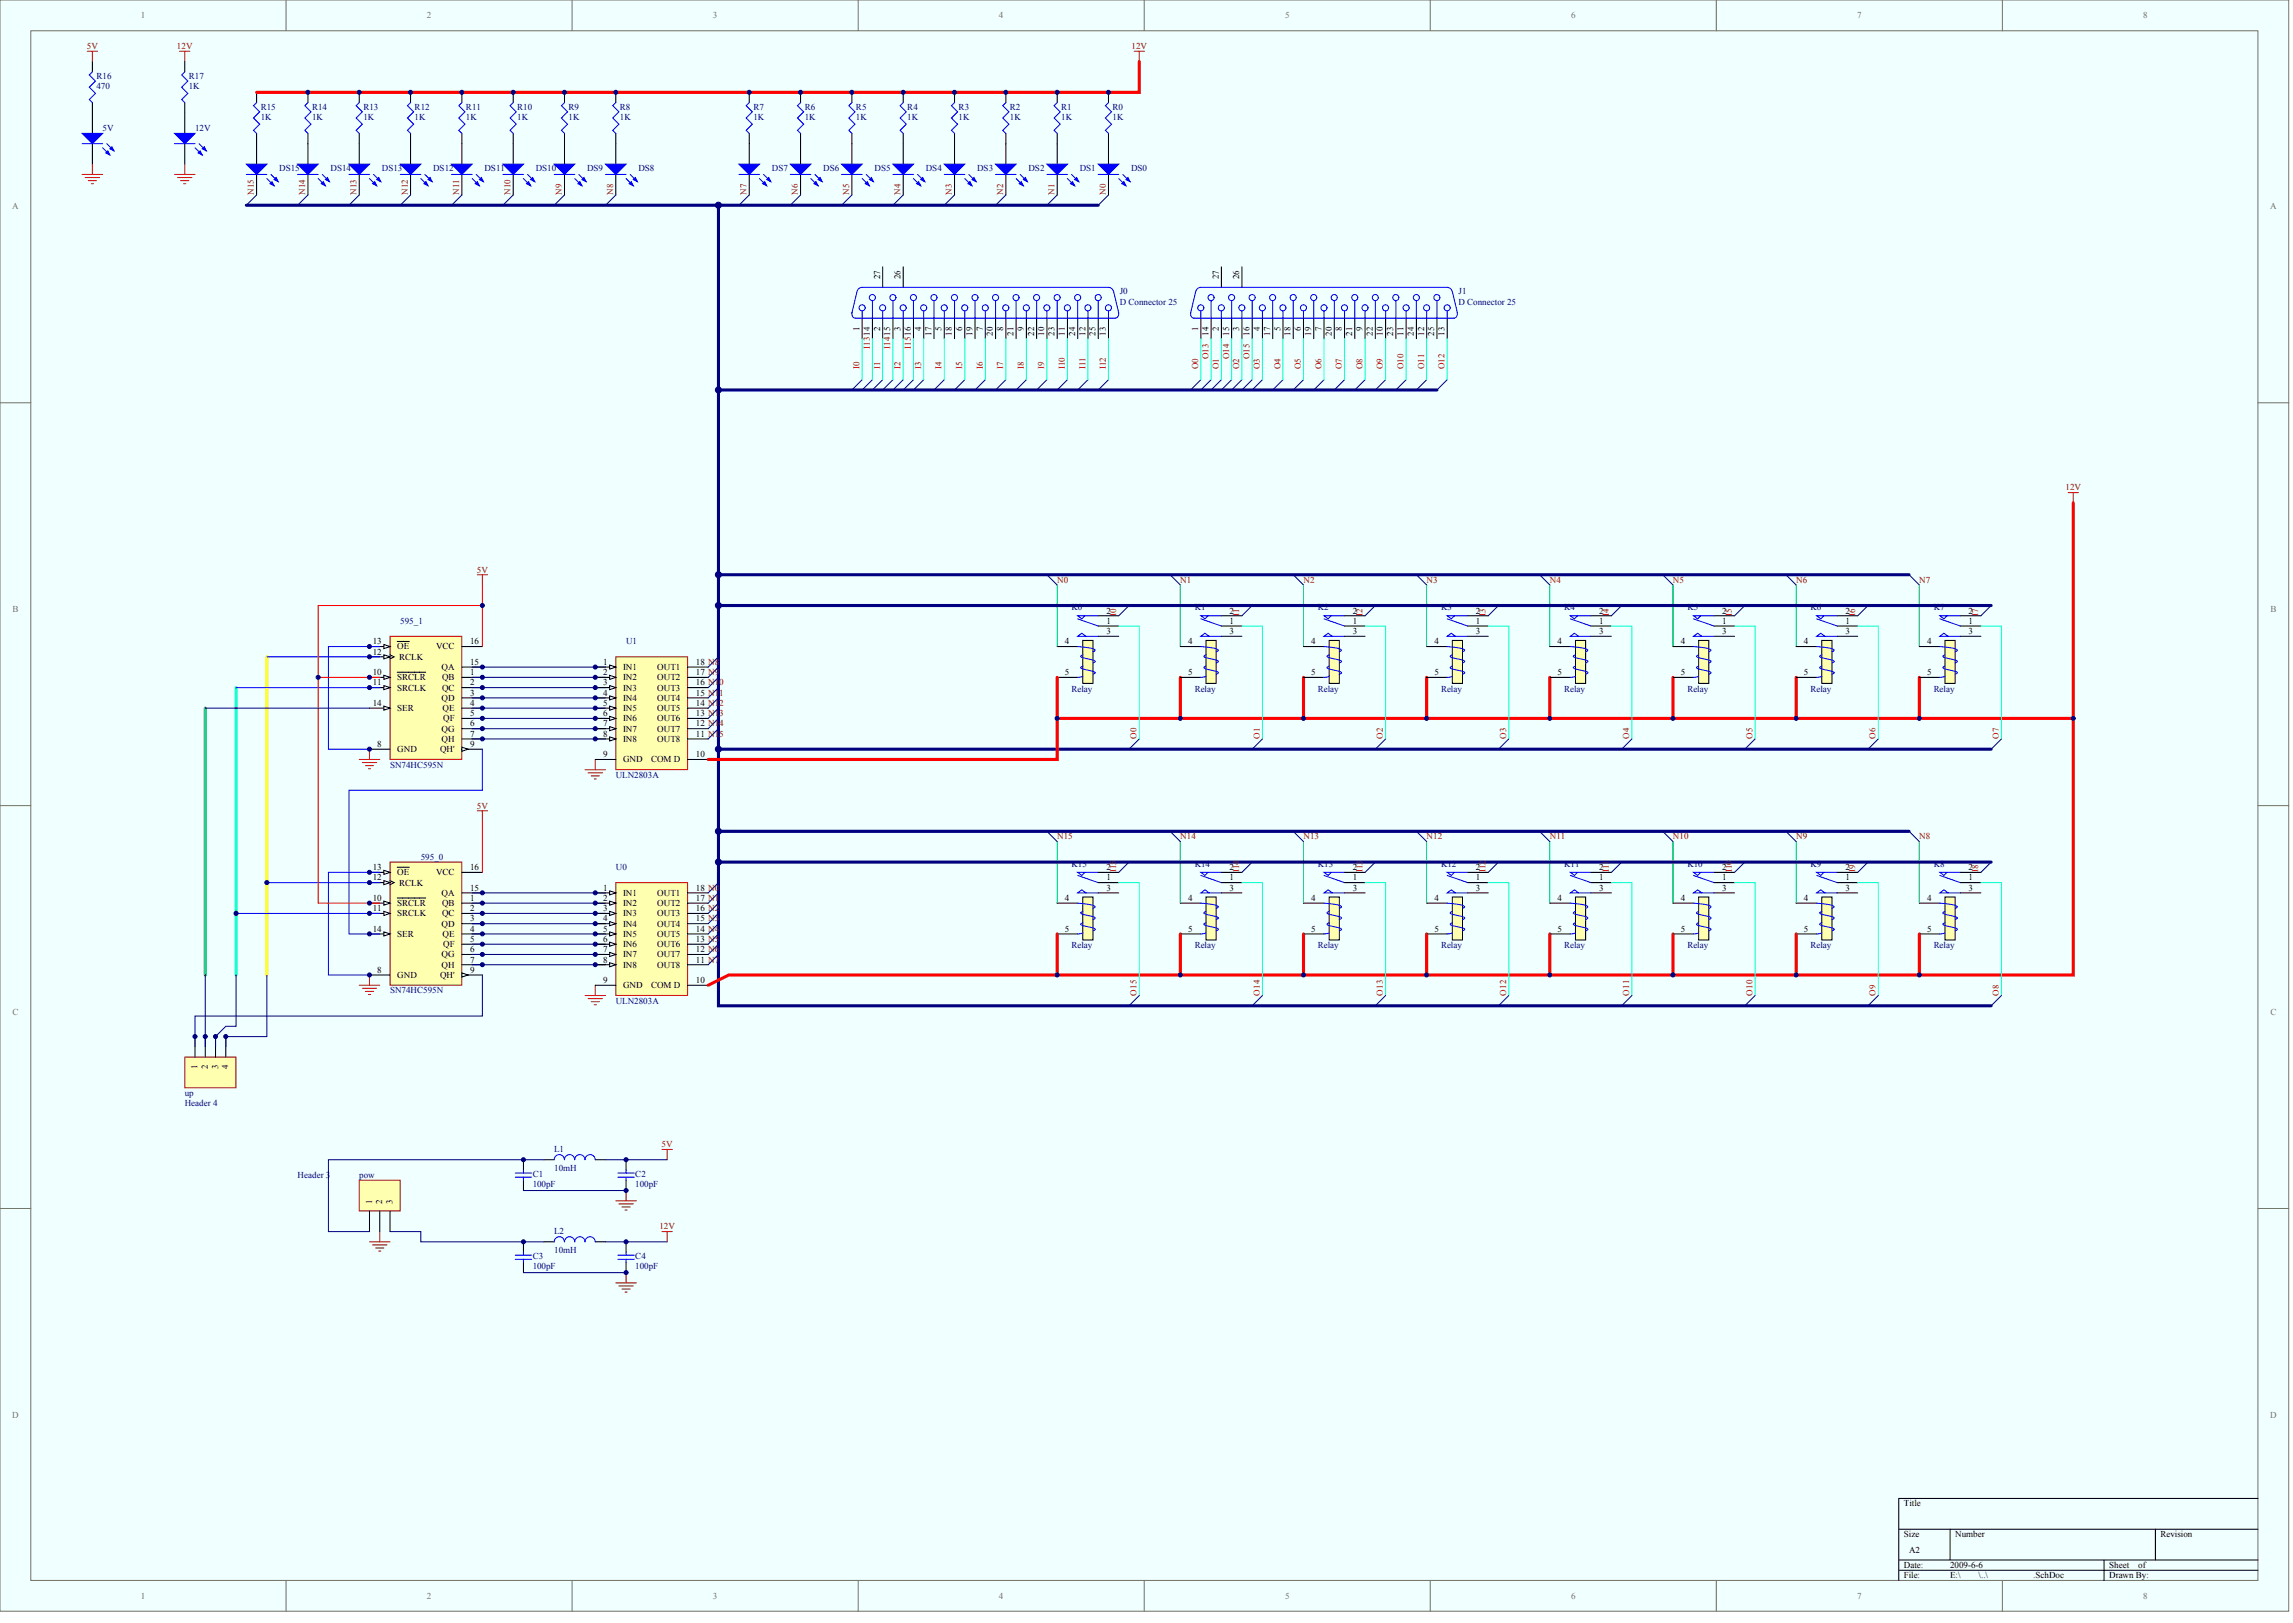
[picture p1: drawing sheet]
<svg xmlns="http://www.w3.org/2000/svg" width="840mm" height="594mm" viewBox="0 0 840 594" stroke-linecap="round" stroke-linejoin="round" font-family="sans-serif">
<defs><g id="words">
<g font-size="3.3" fill="#716f64">
<text x="51.6" y="6.7">1</text>
<text x="156.3" y="6.7">2</text>
<text x="261" y="6.7">3</text>
<text x="365.8" y="6.7">4</text>
<text x="470.5" y="6.7">5</text>
<text x="575.3" y="6.7">6</text>
<text x="680" y="6.7">7</text>
<text x="784.7" y="6.7">8</text>
<text x="4.4" y="76.6">A</text>
<text x="831.2" y="76.6">A</text>
<text x="4.5" y="224.1">B</text>
<text x="831.4" y="224.1">B</text>
<text x="4.5" y="371.6">C</text>
<text x="831.4" y="371.6">C</text>
<text x="4.4" y="519">D</text>
<text x="831.2" y="519">D</text>
<text x="51.6" y="585.2">1</text>
<text x="156.3" y="585.2">2</text>
<text x="261" y="585.2">3</text>
<text x="365.8" y="585.2">4</text>
<text x="470.5" y="585.2">5</text>
<text x="575.3" y="585.2">6</text>
<text x="680" y="585.2">7</text>
<text x="784.7" y="585.2">8</text>
</g>
<g font-size="3.3" fill="#800000">
<text x="31.8" y="18">5V</text>
<text x="64.8" y="18">12V</text>
<text x="414.3" y="18">12V</text>
<text x="93" y="71.4" transform="rotate(-90 93 71.4)">N15</text>
<text x="111.8" y="71.4" transform="rotate(-90 111.8 71.4)">N14</text>
<text x="130.6" y="71.4" transform="rotate(-90 130.6 71.4)">N13</text>
<text x="149.4" y="71.4" transform="rotate(-90 149.4 71.4)">N12</text>
<text x="168.2" y="71.4" transform="rotate(-90 168.2 71.4)">N11</text>
<text x="187" y="71.4" transform="rotate(-90 187 71.4)">N10</text>
<text x="205.7" y="71.4" transform="rotate(-90 205.7 71.4)">N9</text>
<text x="224.5" y="71.4" transform="rotate(-90 224.5 71.4)">N8</text>
<text x="273.4" y="71.4" transform="rotate(-90 273.4 71.4)">N7</text>
<text x="292.2" y="71.4" transform="rotate(-90 292.2 71.4)">N6</text>
<text x="311" y="71.4" transform="rotate(-90 311 71.4)">N5</text>
<text x="329.8" y="71.4" transform="rotate(-90 329.8 71.4)">N4</text>
<text x="348.6" y="71.4" transform="rotate(-90 348.6 71.4)">N3</text>
<text x="367.3" y="71.4" transform="rotate(-90 367.3 71.4)">N2</text>
<text x="386.1" y="71.4" transform="rotate(-90 386.1 71.4)">N1</text>
<text x="404.9" y="71.4" transform="rotate(-90 404.9 71.4)">N0</text>
<text x="318.5" y="127.7" transform="rotate(-90 318.5 127.7)">I1314</text>
<text x="326" y="127.7" transform="rotate(-90 326 127.7)">I1415</text>
<text x="333.5" y="127.7" transform="rotate(-90 333.5 127.7)">I1516</text>
<text x="442.5" y="131.5" transform="rotate(-90 442.5 131.5)">O13</text>
<text x="450" y="131.5" transform="rotate(-90 450 131.5)">O14</text>
<text x="457.5" y="131.5" transform="rotate(-90 457.5 131.5)">O15</text>
<text x="314.7" y="135.2" transform="rotate(-90 314.7 135.2)">I0</text>
<text x="322.2" y="135.2" transform="rotate(-90 322.2 135.2)">I1</text>
<text x="329.8" y="135.2" transform="rotate(-90 329.8 135.2)">I2</text>
<text x="337.3" y="135.2" transform="rotate(-90 337.3 135.2)">I3</text>
<text x="344.8" y="135.2" transform="rotate(-90 344.8 135.2)">I4</text>
<text x="352.3" y="135.2" transform="rotate(-90 352.3 135.2)">I5</text>
<text x="359.8" y="135.2" transform="rotate(-90 359.8 135.2)">I6</text>
<text x="367.3" y="135.2" transform="rotate(-90 367.3 135.2)">I7</text>
<text x="374.9" y="135.2" transform="rotate(-90 374.9 135.2)">I8</text>
<text x="382.4" y="135.2" transform="rotate(-90 382.4 135.2)">I9</text>
<text x="389.9" y="135.2" transform="rotate(-90 389.9 135.2)">I10</text>
<text x="397.4" y="135.2" transform="rotate(-90 397.4 135.2)">I11</text>
<text x="404.9" y="135.2" transform="rotate(-90 404.9 135.2)">I12</text>
<text x="438.8" y="135.2" transform="rotate(-90 438.8 135.2)">O0</text>
<text x="446.3" y="135.2" transform="rotate(-90 446.3 135.2)">O1</text>
<text x="453.8" y="135.2" transform="rotate(-90 453.8 135.2)">O2</text>
<text x="461.3" y="135.2" transform="rotate(-90 461.3 135.2)">O3</text>
<text x="468.8" y="135.2" transform="rotate(-90 468.8 135.2)">O4</text>
<text x="476.3" y="135.2" transform="rotate(-90 476.3 135.2)">O5</text>
<text x="483.8" y="135.2" transform="rotate(-90 483.8 135.2)">O6</text>
<text x="491.4" y="135.2" transform="rotate(-90 491.4 135.2)">O7</text>
<text x="498.9" y="135.2" transform="rotate(-90 498.9 135.2)">O8</text>
<text x="506.4" y="135.2" transform="rotate(-90 506.4 135.2)">O9</text>
<text x="513.9" y="135.2" transform="rotate(-90 513.9 135.2)">O10</text>
<text x="521.4" y="135.2" transform="rotate(-90 521.4 135.2)">O11</text>
<text x="528.9" y="135.2" transform="rotate(-90 528.9 135.2)">O12</text>
<text x="756.3" y="179.5">12V</text>
<text x="174.6" y="209.6">5V</text>
<text x="387.1" y="213.3">N0</text>
<text x="432.2" y="213.3">N1</text>
<text x="477.3" y="213.3">N2</text>
<text x="522.4" y="213.3">N3</text>
<text x="567.5" y="213.3">N4</text>
<text x="612.6" y="213.3">N5</text>
<text x="657.7" y="213.3">N6</text>
<text x="702.8" y="213.3">N7</text>
<text x="408.7" y="225.4" transform="rotate(-90 408.7 225.4)">I0</text>
<text x="453.8" y="225.4" transform="rotate(-90 453.8 225.4)">I1</text>
<text x="498.9" y="225.4" transform="rotate(-90 498.9 225.4)">I2</text>
<text x="544" y="225.4" transform="rotate(-90 544 225.4)">I3</text>
<text x="589.1" y="225.4" transform="rotate(-90 589.1 225.4)">I4</text>
<text x="634.2" y="225.4" transform="rotate(-90 634.2 225.4)">I5</text>
<text x="679.3" y="225.4" transform="rotate(-90 679.3 225.4)">I6</text>
<text x="724.4" y="225.4" transform="rotate(-90 724.4 225.4)">I7</text>
<text x="416.2" y="270.5" transform="rotate(-90 416.2 270.5)">O0</text>
<text x="461.3" y="270.5" transform="rotate(-90 461.3 270.5)">O1</text>
<text x="506.4" y="270.5" transform="rotate(-90 506.4 270.5)">O2</text>
<text x="551.5" y="270.5" transform="rotate(-90 551.5 270.5)">O3</text>
<text x="596.6" y="270.5" transform="rotate(-90 596.6 270.5)">O4</text>
<text x="641.7" y="270.5" transform="rotate(-90 641.7 270.5)">O5</text>
<text x="686.8" y="270.5" transform="rotate(-90 686.8 270.5)">O6</text>
<text x="731.9" y="270.5" transform="rotate(-90 731.9 270.5)">O7</text>
<text x="174.6" y="296">5V</text>
<text x="387.1" y="307.2">N15</text>
<text x="432.2" y="307.2">N14</text>
<text x="477.3" y="307.2">N13</text>
<text x="522.4" y="307.2">N12</text>
<text x="567.5" y="307.2">N11</text>
<text x="612.6" y="307.2">N10</text>
<text x="657.7" y="307.2">N9</text>
<text x="702.8" y="307.2">N8</text>
<text x="408.7" y="319.3" transform="rotate(-90 408.7 319.3)">I15</text>
<text x="453.8" y="319.3" transform="rotate(-90 453.8 319.3)">I14</text>
<text x="498.9" y="319.3" transform="rotate(-90 498.9 319.3)">I13</text>
<text x="544" y="319.3" transform="rotate(-90 544 319.3)">I12</text>
<text x="589.1" y="319.3" transform="rotate(-90 589.1 319.3)">I11</text>
<text x="634.2" y="319.3" transform="rotate(-90 634.2 319.3)">I10</text>
<text x="679.3" y="319.3" transform="rotate(-90 679.3 319.3)">I9</text>
<text x="724.4" y="319.3" transform="rotate(-90 724.4 319.3)">I8</text>
<text x="416.2" y="364.4" transform="rotate(-90 416.2 364.4)">O15</text>
<text x="461.3" y="364.4" transform="rotate(-90 461.3 364.4)">O14</text>
<text x="506.4" y="364.4" transform="rotate(-90 506.4 364.4)">O13</text>
<text x="551.5" y="364.4" transform="rotate(-90 551.5 364.4)">O12</text>
<text x="596.6" y="364.4" transform="rotate(-90 596.6 364.4)">O11</text>
<text x="641.7" y="364.4" transform="rotate(-90 641.7 364.4)">O10</text>
<text x="686.8" y="364.4" transform="rotate(-90 686.8 364.4)">O9</text>
<text x="731.9" y="364.4" transform="rotate(-90 731.9 364.4)">O8</text>
<text x="242.3" y="419.9">5V</text>
<text x="241.4" y="450">12V</text>
</g>
<g font-size="3.3" fill="#000080">
<text x="35.3" y="28.9">R16</text>
<text x="69.2" y="28.9">R17</text>
<text x="35.3" y="32.6">470</text>
<text x="69.2" y="32.6">1K</text>
<text x="95.5" y="40.1">R15</text>
<text x="114.2" y="40.1">R14</text>
<text x="133" y="40.1">R13</text>
<text x="151.8" y="40.1">R12</text>
<text x="170.6" y="40.1">R11</text>
<text x="189.4" y="40.1">R10</text>
<text x="208.2" y="40.1">R9</text>
<text x="227" y="40.1">R8</text>
<text x="275.9" y="40.1">R7</text>
<text x="294.6" y="40.1">R6</text>
<text x="313.4" y="40.1">R5</text>
<text x="332.2" y="40.1">R4</text>
<text x="351" y="40.1">R3</text>
<text x="369.8" y="40.1">R2</text>
<text x="388.6" y="40.1">R1</text>
<text x="407.4" y="40.1">R0</text>
<text x="95.5" y="43.9">1K</text>
<text x="114.2" y="43.9">1K</text>
<text x="133" y="43.9">1K</text>
<text x="151.8" y="43.9">1K</text>
<text x="170.6" y="43.9">1K</text>
<text x="189.4" y="43.9">1K</text>
<text x="208.2" y="43.9">1K</text>
<text x="227" y="43.9">1K</text>
<text x="275.9" y="43.9">1K</text>
<text x="294.6" y="43.9">1K</text>
<text x="313.4" y="43.9">1K</text>
<text x="332.2" y="43.9">1K</text>
<text x="351" y="43.9">1K</text>
<text x="369.8" y="43.9">1K</text>
<text x="388.6" y="43.9">1K</text>
<text x="407.4" y="43.9">1K</text>
<text x="37.6" y="48">5V</text>
<text x="71.4" y="48">12V</text>
<text x="102.2" y="62.7">DS15</text>
<text x="121" y="62.7">DS14</text>
<text x="139.8" y="62.7">DS13</text>
<text x="158.6" y="62.7">DS12</text>
<text x="177.4" y="62.7">DS11</text>
<text x="196.2" y="62.7">DS10</text>
<text x="215" y="62.7">DS9</text>
<text x="233.8" y="62.7">DS8</text>
<text x="282.6" y="62.7">DS7</text>
<text x="301.4" y="62.7">DS6</text>
<text x="320.2" y="62.7">DS5</text>
<text x="339" y="62.7">DS4</text>
<text x="357.8" y="62.7">DS3</text>
<text x="376.6" y="62.7">DS2</text>
<text x="395.4" y="62.7">DS1</text>
<text x="414.2" y="62.7">DS0</text>
<text x="410" y="107.8">J0</text>
<text x="534" y="107.8">J1</text>
<text x="410" y="111.5">D Connector 25</text>
<text x="534" y="111.5">D Connector 25</text>
<text x="392.4" y="223.5">K0</text>
<text x="437.5" y="223.5">K1</text>
<text x="482.6" y="223.5">K2</text>
<text x="527.7" y="223.5">K3</text>
<text x="572.7" y="223.5">K4</text>
<text x="617.8" y="223.5">K5</text>
<text x="662.9" y="223.5">K6</text>
<text x="708" y="223.5">K7</text>
<text x="146.6" y="228.3">595_1</text>
<text x="229.3" y="235.9">U1</text>
<text x="392.4" y="253.1">Relay</text>
<text x="437.5" y="253.1">Relay</text>
<text x="482.6" y="253.1">Relay</text>
<text x="527.7" y="253.1">Relay</text>
<text x="572.7" y="253.1">Relay</text>
<text x="617.8" y="253.1">Relay</text>
<text x="662.9" y="253.1">Relay</text>
<text x="708" y="253.1">Relay</text>
<text x="142.8" y="280.9">SN74HC595N</text>
<text x="225.5" y="284.7">ULN2803A</text>
<text x="154.1" y="314.7">595_0</text>
<text x="392.4" y="317.4">K15</text>
<text x="437.5" y="317.4">K14</text>
<text x="482.6" y="317.4">K13</text>
<text x="527.7" y="317.4">K12</text>
<text x="572.7" y="317.4">K11</text>
<text x="617.8" y="317.4">K10</text>
<text x="662.9" y="317.4">K9</text>
<text x="708" y="317.4">K8</text>
<text x="225.5" y="318.5">U0</text>
<text x="392.4" y="347.1">Relay</text>
<text x="437.5" y="347.1">Relay</text>
<text x="482.6" y="347.1">Relay</text>
<text x="527.7" y="347.1">Relay</text>
<text x="572.7" y="347.1">Relay</text>
<text x="617.8" y="347.1">Relay</text>
<text x="662.9" y="347.1">Relay</text>
<text x="708" y="347.1">Relay</text>
<text x="142.8" y="363.6">SN74HC595N</text>
<text x="225.5" y="367.3">ULN2803A</text>
<text x="67.6" y="401.2">up</text>
<text x="67.6" y="404.9">Header 4</text>
<text x="202.9" y="421.8">L1</text>
<text x="109" y="431.2">Header 3</text>
<text x="131.5" y="431.2">pow</text>
<text x="195.1" y="430.8">C1</text>
<text x="202.9" y="428.6">10mH</text>
<text x="232.6" y="430.8">C2</text>
<text x="195.1" y="434.6">100pF</text>
<text x="232.6" y="434.6">100pF</text>
<text x="202.9" y="451.9">L2</text>
<text x="195.1" y="460.9">C3</text>
<text x="202.9" y="458.6">10mH</text>
<text x="232.6" y="460.9">C4</text>
<text x="195.1" y="464.6">100pF</text>
<text x="232.6" y="464.6">100pF</text>
</g>
<g font-size="3.3">
<text x="322.2" y="102.2" transform="rotate(-90 322.2 102.2)">27</text>
<text x="329.8" y="102.2" transform="rotate(-90 329.8 102.2)">26</text>
<text x="446.3" y="102.2" transform="rotate(-90 446.3 102.2)">27</text>
<text x="453.8" y="102.2" transform="rotate(-90 453.8 102.2)">26</text>
<text x="314.7" y="121.1" transform="rotate(-90 314.7 121.1)">1</text>
<text x="322.2" y="121.1" transform="rotate(-90 322.2 121.1)">2</text>
<text x="329.8" y="121.1" transform="rotate(-90 329.8 121.1)">3</text>
<text x="337.3" y="121.1" transform="rotate(-90 337.3 121.1)">4</text>
<text x="341" y="122.8" transform="rotate(-90 341 122.8)">17</text>
<text x="344.8" y="121.1" transform="rotate(-90 344.8 121.1)">5</text>
<text x="348.6" y="122.8" transform="rotate(-90 348.6 122.8)">18</text>
<text x="352.3" y="121.1" transform="rotate(-90 352.3 121.1)">6</text>
<text x="356.1" y="122.8" transform="rotate(-90 356.1 122.8)">19</text>
<text x="359.8" y="121.1" transform="rotate(-90 359.8 121.1)">7</text>
<text x="363.6" y="122.8" transform="rotate(-90 363.6 122.8)">20</text>
<text x="367.3" y="121.1" transform="rotate(-90 367.3 121.1)">8</text>
<text x="371.1" y="122.8" transform="rotate(-90 371.1 122.8)">21</text>
<text x="374.9" y="121.1" transform="rotate(-90 374.9 121.1)">9</text>
<text x="378.6" y="122.8" transform="rotate(-90 378.6 122.8)">22</text>
<text x="382.4" y="122.8" transform="rotate(-90 382.4 122.8)">10</text>
<text x="386.1" y="122.8" transform="rotate(-90 386.1 122.8)">23</text>
<text x="389.9" y="122.8" transform="rotate(-90 389.9 122.8)">11</text>
<text x="393.7" y="122.8" transform="rotate(-90 393.7 122.8)">24</text>
<text x="397.4" y="122.8" transform="rotate(-90 397.4 122.8)">12</text>
<text x="401.2" y="122.8" transform="rotate(-90 401.2 122.8)">25</text>
<text x="404.9" y="122.8" transform="rotate(-90 404.9 122.8)">13</text>
<text x="438.8" y="121.1" transform="rotate(-90 438.8 121.1)">1</text>
<text x="442.5" y="122.8" transform="rotate(-90 442.5 122.8)">14</text>
<text x="446.3" y="121.1" transform="rotate(-90 446.3 121.1)">2</text>
<text x="450" y="122.8" transform="rotate(-90 450 122.8)">15</text>
<text x="453.8" y="121.1" transform="rotate(-90 453.8 121.1)">3</text>
<text x="457.5" y="122.8" transform="rotate(-90 457.5 122.8)">16</text>
<text x="461.3" y="121.1" transform="rotate(-90 461.3 121.1)">4</text>
<text x="465.1" y="122.8" transform="rotate(-90 465.1 122.8)">17</text>
<text x="468.8" y="121.1" transform="rotate(-90 468.8 121.1)">5</text>
<text x="472.6" y="122.8" transform="rotate(-90 472.6 122.8)">18</text>
<text x="476.3" y="121.1" transform="rotate(-90 476.3 121.1)">6</text>
<text x="480.1" y="122.8" transform="rotate(-90 480.1 122.8)">19</text>
<text x="483.8" y="121.1" transform="rotate(-90 483.8 121.1)">7</text>
<text x="487.6" y="122.8" transform="rotate(-90 487.6 122.8)">20</text>
<text x="491.4" y="121.1" transform="rotate(-90 491.4 121.1)">8</text>
<text x="495.1" y="122.8" transform="rotate(-90 495.1 122.8)">21</text>
<text x="498.9" y="121.1" transform="rotate(-90 498.9 121.1)">9</text>
<text x="502.6" y="122.8" transform="rotate(-90 502.6 122.8)">22</text>
<text x="506.4" y="122.8" transform="rotate(-90 506.4 122.8)">10</text>
<text x="510.2" y="122.8" transform="rotate(-90 510.2 122.8)">23</text>
<text x="513.9" y="122.8" transform="rotate(-90 513.9 122.8)">11</text>
<text x="517.7" y="122.8" transform="rotate(-90 517.7 122.8)">24</text>
<text x="521.4" y="122.8" transform="rotate(-90 521.4 122.8)">12</text>
<text x="525.2" y="122.8" transform="rotate(-90 525.2 122.8)">25</text>
<text x="528.9" y="122.8" transform="rotate(-90 528.9 122.8)">13</text>
<text x="405.1" y="224.6">2</text>
<text x="450.2" y="224.6">2</text>
<text x="495.3" y="224.6">2</text>
<text x="540.4" y="224.6">2</text>
<text x="585.5" y="224.6">2</text>
<text x="630.6" y="224.6">2</text>
<text x="675.7" y="224.6">2</text>
<text x="720.8" y="224.6">2</text>
<text x="405.1" y="228.3">1</text>
<text x="405.1" y="232.1">3</text>
<text x="450.2" y="228.3">1</text>
<text x="450.2" y="232.1">3</text>
<text x="495.3" y="228.3">1</text>
<text x="495.3" y="232.1">3</text>
<text x="540.4" y="228.3">1</text>
<text x="540.4" y="232.1">3</text>
<text x="585.5" y="228.3">1</text>
<text x="585.5" y="232.1">3</text>
<text x="630.6" y="228.3">1</text>
<text x="630.6" y="232.1">3</text>
<text x="675.7" y="228.3">1</text>
<text x="675.7" y="232.1">3</text>
<text x="720.8" y="228.3">1</text>
<text x="720.8" y="232.1">3</text>
<text x="136.5" y="235.9">13</text>
<text x="136.5" y="239.6">12</text>
<text x="145.4" y="237.7">OE</text>
<text x="159.6" y="237.7">VCC</text>
<text x="172.1" y="235.9">16</text>
<text x="390" y="235.9">4</text>
<text x="435" y="235.9">4</text>
<text x="480.1" y="235.9">4</text>
<text x="525.2" y="235.9">4</text>
<text x="570.3" y="235.9">4</text>
<text x="615.4" y="235.9">4</text>
<text x="660.5" y="235.9">4</text>
<text x="705.6" y="235.9">4</text>
<text x="146.2" y="241.5">RCLK</text>
<text x="161.7" y="245.2">QA</text>
<text x="172.1" y="243.4">15</text>
<text x="220.8" y="243.4">1</text>
<text x="228.1" y="245.2">IN1</text>
<text x="240.7" y="245.2">OUT1</text>
<text x="254.8" y="243.4">18 N8</text>
<text x="136.5" y="247.1">10</text>
<text x="136.5" y="250.9">11</text>
<text x="145.4" y="249">SRCLR</text>
<text x="161.9" y="249">QB</text>
<text x="172.1" y="247.1">1</text>
<text x="172.1" y="250.9">2</text>
<text x="220.8" y="247.1">2</text>
<text x="220.8" y="250.9">3</text>
<text x="228.1" y="249">IN2</text>
<text x="240.7" y="249">OUT2</text>
<text x="254.8" y="250.9">16 N10</text>
<text x="254.8" y="247.1">17 N9</text>
<text x="390" y="247.1">5</text>
<text x="435" y="247.1">5</text>
<text x="480.1" y="247.1">5</text>
<text x="525.2" y="247.1">5</text>
<text x="570.3" y="247.1">5</text>
<text x="615.4" y="247.1">5</text>
<text x="660.5" y="247.1">5</text>
<text x="705.6" y="247.1">5</text>
<text x="145.4" y="252.8">SRCLK</text>
<text x="161.7" y="256.5">QD</text>
<text x="161.9" y="252.8">QC</text>
<text x="172.1" y="254.6">3</text>
<text x="220.8" y="254.6">4</text>
<text x="228.1" y="252.8">IN3</text>
<text x="228.1" y="256.5">IN4</text>
<text x="240.7" y="252.8">OUT3</text>
<text x="240.7" y="256.5">OUT4</text>
<text x="254.8" y="254.6">15 N11</text>
<text x="136.5" y="258.4">14</text>
<text x="145.4" y="260.3">SER</text>
<text x="162.1" y="260.3">QE</text>
<text x="172.1" y="258.4">4</text>
<text x="172.1" y="262.2">5</text>
<text x="220.8" y="258.4">5</text>
<text x="220.8" y="262.2">6</text>
<text x="228.1" y="260.3">IN5</text>
<text x="240.7" y="260.3">OUT5</text>
<text x="254.8" y="258.4">14 N12</text>
<text x="254.8" y="262.2">13 N13</text>
<text x="161.7" y="267.8">QG</text>
<text x="162.3" y="264">QF</text>
<text x="172.1" y="265.9">6</text>
<text x="172.1" y="269.7">7</text>
<text x="220.8" y="265.9">7</text>
<text x="220.8" y="269.7">8</text>
<text x="228.1" y="264">IN6</text>
<text x="228.1" y="267.8">IN7</text>
<text x="240.7" y="264">OUT6</text>
<text x="240.7" y="267.8">OUT7</text>
<text x="254.8" y="265.9">12 N14</text>
<text x="254.8" y="269.7">11 N15</text>
<text x="138.2" y="273.4">8</text>
<text x="145.4" y="275.3">GND</text>
<text x="161.2" y="275.3">QH'</text>
<text x="161.7" y="271.5">QH</text>
<text x="172.1" y="273.4">9</text>
<text x="228.1" y="271.5">IN8</text>
<text x="240.7" y="271.5">OUT8</text>
<text x="220.8" y="277.2">9</text>
<text x="228.1" y="279.1">GND</text>
<text x="238.4" y="279.1">COM D</text>
<text x="254.8" y="277.2">10</text>
<text x="136.5" y="318.5">13</text>
<text x="136.5" y="322.3">12</text>
<text x="145.4" y="320.4">OE</text>
<text x="159.6" y="320.4">VCC</text>
<text x="172.1" y="318.5">16</text>
<text x="405.1" y="322.3">1</text>
<text x="405.1" y="318.5">2</text>
<text x="450.2" y="322.3">1</text>
<text x="450.2" y="318.5">2</text>
<text x="495.3" y="322.3">1</text>
<text x="495.3" y="318.5">2</text>
<text x="540.4" y="322.3">1</text>
<text x="540.4" y="318.5">2</text>
<text x="585.5" y="322.3">1</text>
<text x="585.5" y="318.5">2</text>
<text x="630.6" y="322.3">1</text>
<text x="630.6" y="318.5">2</text>
<text x="675.7" y="322.3">1</text>
<text x="675.7" y="318.5">2</text>
<text x="720.8" y="322.3">1</text>
<text x="720.8" y="318.5">2</text>
<text x="136.5" y="329.8">10</text>
<text x="146.2" y="324.1">RCLK</text>
<text x="161.7" y="327.9">QA</text>
<text x="172.1" y="326">15</text>
<text x="172.1" y="329.8">1</text>
<text x="220.8" y="326">1</text>
<text x="220.8" y="329.8">2</text>
<text x="228.1" y="327.9">IN1</text>
<text x="240.7" y="327.9">OUT1</text>
<text x="254.8" y="326">18 N0</text>
<text x="254.8" y="329.8">17 N1</text>
<text x="390" y="329.8">4</text>
<text x="405.1" y="326">3</text>
<text x="435" y="329.8">4</text>
<text x="450.2" y="326">3</text>
<text x="480.1" y="329.8">4</text>
<text x="495.3" y="326">3</text>
<text x="525.2" y="329.8">4</text>
<text x="540.4" y="326">3</text>
<text x="570.3" y="329.8">4</text>
<text x="585.5" y="326">3</text>
<text x="615.4" y="329.8">4</text>
<text x="630.6" y="326">3</text>
<text x="660.5" y="329.8">4</text>
<text x="675.7" y="326">3</text>
<text x="705.6" y="329.8">4</text>
<text x="720.8" y="326">3</text>
<text x="136.5" y="333.5">11</text>
<text x="145.4" y="331.7">SRCLR</text>
<text x="145.4" y="335.4">SRCLK</text>
<text x="161.9" y="331.7">QB</text>
<text x="161.9" y="335.4">QC</text>
<text x="172.1" y="333.5">2</text>
<text x="220.8" y="333.5">3</text>
<text x="228.1" y="331.7">IN2</text>
<text x="228.1" y="335.4">IN3</text>
<text x="240.7" y="335.4">OUT3</text>
<text x="240.7" y="331.7">OUT2</text>
<text x="254.8" y="333.5">16 N2</text>
<text x="136.5" y="341">14</text>
<text x="161.7" y="339.2">QD</text>
<text x="172.1" y="337.3">3</text>
<text x="172.1" y="341">4</text>
<text x="220.8" y="337.3">4</text>
<text x="220.8" y="341">5</text>
<text x="228.1" y="339.2">IN4</text>
<text x="240.7" y="339.2">OUT4</text>
<text x="254.8" y="337.3">15 N3</text>
<text x="254.8" y="341">14 N4</text>
<text x="390" y="341">5</text>
<text x="435" y="341">5</text>
<text x="480.1" y="341">5</text>
<text x="525.2" y="341">5</text>
<text x="570.3" y="341">5</text>
<text x="615.4" y="341">5</text>
<text x="660.5" y="341">5</text>
<text x="705.6" y="341">5</text>
<text x="145.4" y="342.9">SER</text>
<text x="162.1" y="342.9">QE</text>
<text x="162.3" y="346.7">QF</text>
<text x="172.1" y="344.8">5</text>
<text x="220.8" y="344.8">6</text>
<text x="228.1" y="342.9">IN5</text>
<text x="228.1" y="346.7">IN6</text>
<text x="240.7" y="342.9">OUT5</text>
<text x="240.7" y="346.7">OUT6</text>
<text x="254.8" y="344.8">13 N5</text>
<text x="161.7" y="350.4">QG</text>
<text x="172.1" y="348.6">6</text>
<text x="172.1" y="352.3">7</text>
<text x="220.8" y="348.6">7</text>
<text x="220.8" y="352.3">8</text>
<text x="228.1" y="350.4">IN7</text>
<text x="240.7" y="350.4">OUT7</text>
<text x="254.8" y="348.6">12 N6</text>
<text x="254.8" y="352.3">11 N7</text>
<text x="138.2" y="356.1">8</text>
<text x="145.4" y="358">GND</text>
<text x="161.2" y="358">QH'</text>
<text x="161.7" y="354.2">QH</text>
<text x="172.1" y="356.1">9</text>
<text x="220.8" y="359.8">9</text>
<text x="228.1" y="354.2">IN8</text>
<text x="240.7" y="354.2">OUT8</text>
<text x="254.8" y="359.8">10</text>
<text x="228.1" y="361.7">GND</text>
<text x="238.4" y="361.7">COM D</text>
<text x="72.3" y="391.3" transform="rotate(-90 72.3 391.3)">1</text>
<text x="76.1" y="391.3" transform="rotate(-90 76.1 391.3)">2</text>
<text x="79.8" y="391.3" transform="rotate(-90 79.8 391.3)">3</text>
<text x="83.6" y="391.3" transform="rotate(-90 83.6 391.3)">4</text>
<text x="136.2" y="440.7" transform="rotate(-90 136.2 440.7)">1</text>
<text x="140" y="440.7" transform="rotate(-90 140 440.7)">2</text>
<text x="143.7" y="440.7" transform="rotate(-90 143.7 440.7)">3</text>
<text x="697.1" y="551.4">Title</text>
<text x="697.1" y="562.7">Size</text>
<text x="715.9" y="562.7">Number</text>
<text x="791.1" y="562.7">Revision</text>
<text x="699" y="568.3">A2</text>
<text x="697.1" y="574">Date:</text>
<text x="714.1" y="574">2009-6-6</text>
<text x="772.3" y="574">Sheet</text>
<text x="782.9" y="574">of</text>
<text x="697.1" y="577.7">File:</text>
<text x="714.1" y="577.7">E:\</text>
<text x="724.5" y="577.7">\..\</text>
<text x="744.5" y="577.7">.SchDoc</text>
<text x="772.3" y="577.7">Drawn By:</text>
</g>
</g></defs>
<g fill="#f0ffff" stroke="#716f64" stroke-width=".37">
<path d="M0 0h838v589.8h-838z"/>
<path d="M11.3 11.3h815.5v567.2h-815.5z"/>
</g>
<g fill="none" stroke="#716f64" stroke-width=".37">
<path d="M104.7 0v11.3M209.5 0v11.3M314.2 0v11.3M419 0v11.3M523.7 0v11.3M628.4 0v11.3M733.2 0v11.3M0 147.4h11.3M826.8 147.4h11.3M0 294.9h11.3M826.8 294.9h11.3M0 442.4h11.3"/>
<path d="M826.8 442.4h11.3M104.7 578.5v11.3M209.5 578.5v11.3M314.2 578.5v11.3M419 578.5v11.3M523.7 578.5v11.3M628.4 578.5v11.3M733.2 578.5v11.3"/>
</g>
<path d="M695.3 559.7h131.5M714.1 559.7v11.3M789.2 559.7v11.3M826.8 548.5h-131.5v30M695.3 571h131.5M695.3 574.8h131.5M770.4 571v7.5" fill="none" stroke="#000" stroke-width=".37"/>
<path d="M396.5 234.4h3.7v15.8h-3.7z" fill="#ffffb0" stroke="#000" stroke-width=".37"/>
<path d="M394.6 236.7a12.7 12.7 0 0 1 6.4 1.2l-.2 .4-.6 .2M394.6 226.5l7.5 2.7M396.5 239.7l-.7 .4a.66 .66 0 0 0 .2 .6 .66 .66 0 0 0 .7 .1l3.3 .8a.66 .66 0 0 1 .7 0 .66 .66 0 0 1 .2 .7l-.7 .4M397.2 225.4l-1.1 1.1-1.5-1.1h7.5M397.6 232.9l-1.5-1.1-1.5 1.1h7.5M396.5 243.8l-.7 .4a.66 .66 0 0 0 .2 .6 .66 .66 0 0 0 .7 .1l3.3 .8a.66 .66 0 0 1 .7 .1 .66 .66 0 0 1 .2 .6l-.7 .4M396.5 247.6l-1.9 .3" fill="none" stroke="#00f" stroke-width=".38"/>
<path d="M387.1 236.7h7.5M402.1 229.2h7.5M402.1 225.4h7.5M402.1 232.9h7.5M387.1 247.9h7.5" fill="none" stroke="#000" stroke-width=".38"/>
<g fill="none" stroke="#f00" stroke-width="1.1">
<path d="M387.1 247.9v15.1h372.1v93.9h-372.1v-15M432.2 247.9v15.1M477.3 247.9v15.1M522.4 247.9v15.1M567.5 247.9v15.1M612.6 247.9v15.1M657.7 247.9v15.1M702.8 247.9v15.1M432.2 341.9v15M477.3 341.9v15M522.4 341.9v15M567.5 341.9v15"/>
<path d="M612.6 341.9v15M657.7 341.9v15M702.8 341.9v15"/>
</g>
<path d="M142.8 232.9h26.3v45.1h-26.3z" fill="#ffffb0" stroke="#800000" stroke-width=".37"/>
<path d="M135.3 236.7h7.5" fill="none" stroke="#000" stroke-width=".38"/>
<path d="M140.6 235.9l2.2 .8-2.2 .7z" fill="#f0ffff" stroke="#000" stroke-width=".37"/>
<path d="M145.4 234.8h4.5M135.3 240.4h7.5" fill="none" stroke="#000" stroke-width=".38"/>
<path d="M142.8 239.7l1.5 .7-1.5 .8" fill="none" stroke="#000" stroke-width=".37"/>
<path d="M140.6 239.7l2.2 .7-2.2 .8z" fill="#f0ffff" stroke="#000" stroke-width=".37"/>
<path d="M135.3 259.2h7.5" fill="none" stroke="#000" stroke-width=".38"/>
<path d="M140.6 258.5l2.2 .7-2.2 .8z" fill="#f0ffff" stroke="#000" stroke-width=".37"/>
<path d="M135.3 247.9h7.5" fill="none" stroke="#000" stroke-width=".38"/>
<path d="M140.6 247.2l2.2 .7-2.2 .8z" fill="#f0ffff" stroke="#000" stroke-width=".37"/>
<path d="M135.3 251.7h7.5M145.4 246.1h10.5" fill="none" stroke="#000" stroke-width=".38"/>
<path d="M140.6 250.9l2.2 .8-2.2 .7z" fill="#f0ffff" stroke="#000" stroke-width=".37"/>
<path d="M169.1 244.2h7.5M169.1 247.9h7.5M169.1 251.7h7.5M169.1 255.5h7.5M169.1 259.2h7.5M169.1 263h7.5M169.1 266.7h7.5M169.1 270.5h7.5M169.1 274.2h7.5" fill="none" stroke="#000" stroke-width=".38"/>
<path d="M169.1 273.5l2.3 .7-2.3 .8z" fill="#f0ffff" stroke="#000" stroke-width=".37"/>
<path d="M169.1 236.7h7.5M135.3 274.2h7.5" fill="none" stroke="#000" stroke-width=".38"/>
<path d="M172.9 244.2h48.8M172.9 247.9h48.8M172.9 251.7h48.8M172.9 255.5h48.8M172.9 259.2h48.8M172.9 263h48.8M172.9 266.7h48.8M172.9 270.5h48.8" fill="none" stroke="#000080" stroke-width=".38"/>
<path d="M142.8 315.6h26.3v45h-26.3z" fill="#ffffb0" stroke="#800000" stroke-width=".37"/>
<path d="M135.3 319.3h7.5" fill="none" stroke="#000" stroke-width=".38"/>
<path d="M140.6 318.6l2.2 .7-2.2 .8z" fill="#f0ffff" stroke="#000" stroke-width=".37"/>
<path d="M145.4 317.4h4.5M135.3 323.1h7.5" fill="none" stroke="#000" stroke-width=".38"/>
<path d="M142.8 322.3l1.5 .8-1.5 .7" fill="none" stroke="#000" stroke-width=".37"/>
<path d="M140.6 322.3l2.2 .8-2.2 .7z" fill="#f0ffff" stroke="#000" stroke-width=".37"/>
<path d="M135.3 341.9h7.5" fill="none" stroke="#000" stroke-width=".38"/>
<path d="M140.6 341.1l2.2 .8-2.2 .7z" fill="#f0ffff" stroke="#000" stroke-width=".37"/>
<path d="M135.3 330.6h7.5" fill="none" stroke="#000" stroke-width=".38"/>
<path d="M140.6 329.8l2.2 .8-2.2 .7z" fill="#f0ffff" stroke="#000" stroke-width=".37"/>
<path d="M135.3 334.3h7.5M145.4 328.7h10.5" fill="none" stroke="#000" stroke-width=".38"/>
<path d="M140.6 333.6l2.2 .7-2.2 .8z" fill="#f0ffff" stroke="#000" stroke-width=".37"/>
<path d="M169.1 326.8h7.5M169.1 330.6h7.5M169.1 334.3h7.5M169.1 338.1h7.5M169.1 341.9h7.5M169.1 345.6h7.5M169.1 349.4h7.5M169.1 353.1h7.5M169.1 356.9h7.5" fill="none" stroke="#000" stroke-width=".38"/>
<path d="M169.1 356.1l2.3 .8-2.3 .7z" fill="#f0ffff" stroke="#000" stroke-width=".37"/>
<path d="M169.1 319.3h7.5M135.3 356.9h7.5" fill="none" stroke="#000" stroke-width=".38"/>
<path d="M172.9 326.8h48.8M172.9 330.6h48.8M172.9 334.3h48.8M172.9 338.1h48.8M172.9 341.9h48.8M172.9 345.6h48.8M172.9 349.4h48.8M172.9 353.1h48.8" fill="none" stroke="#000080" stroke-width=".38"/>
<g fill="none" stroke="#800000" stroke-width=".38">
<path d="M757.3 180.3h3.7M759.2 180.3v3.8M174.8 210.4h3.7M176.6 210.4v3.7M131.5 278h7.6M132.7 279.1h5.2M135.3 274.2v3.8M218 278v3.8M133.8 280.2h3M134.9 281.4h.8M174.8 296.8h3.7M176.6 296.8v3.7"/>
<path d="M214.2 281.8h7.5M215.3 282.9h5.3M216.5 284h3M217.6 285.1h.8M135.3 356.9v3.7M131.5 360.6h7.6M132.7 361.8h5.2M133.8 362.9h3M134.9 364h.8M214.2 364.4h7.5M215.3 365.5h5.3M216.5 366.7h3"/>
<path d="M217.6 367.8h.8M218 360.6v3.8"/>
</g>
<path d="M176.6 214.1v22.6M176.6 221.6h-60.1v26.3h22.6M116.5 247.9v82.7h22.6M176.6 300.5v18.8" fill="none" stroke="#f00" stroke-width=".38"/>
<path d="M759.2 184.1v78.9" fill="none" stroke="#f00" stroke-width="1.1"/>
<g fill="none" stroke="#0f0" stroke-width=".38">
<path d="M387.1 214.1v22.6M432.2 214.1v22.6M477.3 214.1v22.6M522.4 214.1v22.6M567.5 214.1v22.6M612.6 214.1v22.6M657.7 214.1v22.6M702.8 214.1v22.6M387.1 308v22.6M432.2 308v22.6M477.3 308v22.6M522.4 308v22.6"/>
<path d="M567.5 308v22.6M612.6 308v22.6M657.7 308v22.6M702.8 308v22.6"/>
</g>
<path d="M139.1 236.7h-18.8v37.5h15M86.4 251.7h52.7M97.7 240.4h41.4M176.6 274.2v15.1h-48.8v52.6h11.3M139.1 319.3h-18.8v37.6h15M86.4 334.3h52.7M97.7 323.1h41.4" fill="none" stroke="#00f" stroke-width=".38"/>
<path d="M75.2 259.2v97.7" fill="none" stroke="#00bf00" stroke-width="1.1"/>
<path d="M86.4 251.7v105.2" fill="none" stroke="#00bfbf" stroke-width="1.1"/>
<path d="M97.7 240.4v116.5" fill="none" stroke="#ff0" stroke-width="1.1"/>
<path d="M441.6 234.4h3.7v15.8h-3.7z" fill="#ffffb0" stroke="#000" stroke-width=".37"/>
<path d="M439.7 236.7a12.7 12.7 0 0 1 6.4 1.2l-.2 .4-.6 .2M439.7 226.5l7.5 2.7M441.6 239.7l-.7 .4a.66 .66 0 0 0 .2 .6 .66 .66 0 0 0 .7 .1l3.3 .8a.66 .66 0 0 1 .7 0 .66 .66 0 0 1 .2 .7l-.7 .4M442.3 225.4l-1.1 1.1-1.5-1.1h7.5M442.7 232.9l-1.5-1.1-1.5 1.1h7.5M441.6 243.8l-.7 .4a.66 .66 0 0 0 .2 .6 .66 .66 0 0 0 .7 .1l3.3 .8a.66 .66 0 0 1 .7 .1 .66 .66 0 0 1 .2 .6l-.7 .4M441.6 247.6l-1.9 .3" fill="none" stroke="#00f" stroke-width=".38"/>
<path d="M432.2 236.7h7.5M447.2 229.2h7.5M447.2 225.4h7.5M447.2 232.9h7.5M432.2 247.9h7.5" fill="none" stroke="#000" stroke-width=".38"/>
<path d="M486.7 234.4h3.7v15.8h-3.7z" fill="#ffffb0" stroke="#000" stroke-width=".37"/>
<path d="M484.8 236.7a12.7 12.7 0 0 1 6.4 1.2l-.2 .4-.6 .2M484.8 226.5l7.5 2.7M486.7 239.7l-.7 .4a.66 .66 0 0 0 .2 .6 .66 .66 0 0 0 .7 .1l3.3 .8a.66 .66 0 0 1 .7 0 .66 .66 0 0 1 .2 .7l-.7 .4M487.4 225.4l-1.1 1.1-1.5-1.1h7.5M487.8 232.9l-1.5-1.1-1.5 1.1h7.5M486.7 243.8l-.7 .4a.66 .66 0 0 0 .2 .6 .66 .66 0 0 0 .7 .1l3.3 .8a.66 .66 0 0 1 .7 .1 .66 .66 0 0 1 .2 .6l-.7 .4M486.7 247.6l-1.9 .3" fill="none" stroke="#00f" stroke-width=".38"/>
<path d="M477.3 236.7h7.5M492.3 229.2h7.5M492.3 225.4h7.5M492.3 232.9h7.5M477.3 247.9h7.5" fill="none" stroke="#000" stroke-width=".38"/>
<path d="M531.8 234.4h3.7v15.8h-3.7z" fill="#ffffb0" stroke="#000" stroke-width=".37"/>
<path d="M529.9 236.7a12.7 12.7 0 0 1 6.4 1.2l-.2 .4-.6 .2M529.9 226.5l7.5 2.7M531.8 239.7l-.7 .4a.66 .66 0 0 0 .2 .6 .66 .66 0 0 0 .7 .1l3.3 .8a.66 .66 0 0 1 .7 0 .66 .66 0 0 1 .2 .7l-.7 .4M532.5 225.4l-1.1 1.1-1.5-1.1h7.5M532.9 232.9l-1.5-1.1-1.5 1.1h7.5M531.8 243.8l-.7 .4a.66 .66 0 0 0 .2 .6 .66 .66 0 0 0 .7 .1l3.3 .8a.66 .66 0 0 1 .7 .1 .66 .66 0 0 1 .2 .6l-.7 .4M531.8 247.6l-1.9 .3" fill="none" stroke="#00f" stroke-width=".38"/>
<path d="M522.4 236.7h7.5M537.4 229.2h7.5M537.4 225.4h7.5M537.4 232.9h7.5M522.4 247.9h7.5" fill="none" stroke="#000" stroke-width=".38"/>
<path d="M576.9 234.4h3.7v15.8h-3.7z" fill="#ffffb0" stroke="#000" stroke-width=".37"/>
<path d="M575 236.7a12.7 12.7 0 0 1 6.4 1.2l-.2 .4-.6 .2M575 226.5l7.5 2.7M576.9 239.7l-.7 .4a.66 .66 0 0 0 .2 .6 .66 .66 0 0 0 .7 .1l3.3 .8a.66 .66 0 0 1 .7 0 .66 .66 0 0 1 .2 .7l-.7 .4M577.6 225.4l-1.1 1.1-1.5-1.1h7.5M578 232.9l-1.5-1.1-1.5 1.1h7.5M576.9 243.8l-.7 .4a.66 .66 0 0 0 .2 .6 .66 .66 0 0 0 .7 .1l3.3 .8a.66 .66 0 0 1 .7 .1 .66 .66 0 0 1 .2 .6l-.7 .4M576.9 247.6l-1.9 .3" fill="none" stroke="#00f" stroke-width=".38"/>
<path d="M567.5 236.7h7.5M582.5 229.2h7.5M582.5 225.4h7.5M582.5 232.9h7.5M567.5 247.9h7.5" fill="none" stroke="#000" stroke-width=".38"/>
<path d="M622 234.4h3.7v15.8h-3.7z" fill="#ffffb0" stroke="#000" stroke-width=".37"/>
<path d="M620.1 236.7a12.7 12.7 0 0 1 6.4 1.2l-.2 .4-.6 .2M620.1 226.5l7.5 2.7M622 239.7l-.7 .4a.66 .66 0 0 0 .2 .6 .66 .66 0 0 0 .7 .1l3.3 .8a.66 .66 0 0 1 .7 0 .66 .66 0 0 1 .2 .7l-.7 .4M622.7 225.4l-1.1 1.1-1.5-1.1h7.5M623.1 232.9l-1.5-1.1-1.5 1.1h7.5M622 243.8l-.7 .4a.66 .66 0 0 0 .2 .6 .66 .66 0 0 0 .7 .1l3.3 .8a.66 .66 0 0 1 .7 .1 .66 .66 0 0 1 .2 .6l-.7 .4M622 247.6l-1.9 .3" fill="none" stroke="#00f" stroke-width=".38"/>
<path d="M612.6 236.7h7.5M627.6 229.2h7.5M627.6 225.4h7.5M627.6 232.9h7.5M612.6 247.9h7.5" fill="none" stroke="#000" stroke-width=".38"/>
<path d="M667.1 234.4h3.7v15.8h-3.7z" fill="#ffffb0" stroke="#000" stroke-width=".37"/>
<path d="M665.2 236.7a12.7 12.7 0 0 1 6.4 1.2l-.2 .4-.6 .2M665.2 226.5l7.5 2.7M667.1 239.7l-.7 .4a.66 .66 0 0 0 .2 .6 .66 .66 0 0 0 .7 .1l3.3 .8a.66 .66 0 0 1 .7 0 .66 .66 0 0 1 .2 .7l-.7 .4M667.8 225.4l-1.1 1.1-1.5-1.1h7.5M668.2 232.9l-1.5-1.1-1.5 1.1h7.5M667.1 243.8l-.7 .4a.66 .66 0 0 0 .2 .6 .66 .66 0 0 0 .7 .1l3.3 .8a.66 .66 0 0 1 .7 .1 .66 .66 0 0 1 .2 .6l-.7 .4M667.1 247.6l-1.9 .3" fill="none" stroke="#00f" stroke-width=".38"/>
<path d="M657.7 236.7h7.5M672.7 229.2h7.5M672.7 225.4h7.5M672.7 232.9h7.5M657.7 247.9h7.5" fill="none" stroke="#000" stroke-width=".38"/>
<path d="M712.2 234.4h3.7v15.8h-3.7z" fill="#ffffb0" stroke="#000" stroke-width=".37"/>
<path d="M710.3 236.7a12.7 12.7 0 0 1 6.4 1.2l-.2 .4-.6 .2M710.3 226.5l7.5 2.7M712.2 239.7l-.7 .4a.66 .66 0 0 0 .2 .6 .66 .66 0 0 0 .7 .1l3.3 .8a.66 .66 0 0 1 .7 0 .66 .66 0 0 1 .2 .7l-.7 .4M712.9 225.4l-1.1 1.1-1.5-1.1h7.5M713.3 232.9l-1.5-1.1-1.5 1.1h7.5M712.2 243.8l-.7 .4a.66 .66 0 0 0 .2 .6 .66 .66 0 0 0 .7 .1l3.3 .8a.66 .66 0 0 1 .7 .1 .66 .66 0 0 1 .2 .6l-.7 .4M712.2 247.6l-1.9 .3" fill="none" stroke="#00f" stroke-width=".38"/>
<path d="M702.8 236.7h7.5M717.8 229.2h7.5M717.8 225.4h7.5M717.8 232.9h7.5M702.8 247.9h7.5" fill="none" stroke="#000" stroke-width=".38"/>
<path d="M712.2 328.3h3.7v15.8h-3.7z" fill="#ffffb0" stroke="#000" stroke-width=".37"/>
<path d="M712.9 319.3l-1.1 1.1-1.5-1.1h7.5M710.3 330.6a12.7 12.7 0 0 1 6.4 1.2l-.2 .4-.6 .3M710.3 320.4l7.5 2.7M712.2 337.7l-.7 .4a.66 .66 0 0 0 .2 .7 .66 .66 0 0 0 .7 .1l3.3 .7a.66 .66 0 0 1 .7 .1 .66 .66 0 0 1 .2 .7l-.7 .3M712.2 333.6l-.7 .4a.66 .66 0 0 0 .2 .6 .66 .66 0 0 0 .7 .1l3.3 .8a.66 .66 0 0 1 .7 .1 .66 .66 0 0 1 .2 .6l-.7 .4M713.3 326.8l-1.5-1.1-1.5 1.1h7.5M712.2 341.5l-1.9 .4" fill="none" stroke="#00f" stroke-width=".38"/>
<path d="M717.8 319.3h7.5M702.8 330.6h7.5M717.8 323.1h7.5M717.8 326.8h7.5M702.8 341.9h7.5" fill="none" stroke="#000" stroke-width=".38"/>
<path d="M667.1 328.3h3.7v15.8h-3.7z" fill="#ffffb0" stroke="#000" stroke-width=".37"/>
<path d="M667.8 319.3l-1.1 1.1-1.5-1.1h7.5M665.2 330.6a12.7 12.7 0 0 1 6.4 1.2l-.2 .4-.6 .3M665.2 320.4l7.5 2.7M667.1 337.7l-.7 .4a.66 .66 0 0 0 .2 .7 .66 .66 0 0 0 .7 .1l3.3 .7a.66 .66 0 0 1 .7 .1 .66 .66 0 0 1 .2 .7l-.7 .3M667.1 333.6l-.7 .4a.66 .66 0 0 0 .2 .6 .66 .66 0 0 0 .7 .1l3.3 .8a.66 .66 0 0 1 .7 .1 .66 .66 0 0 1 .2 .6l-.7 .4M668.2 326.8l-1.5-1.1-1.5 1.1h7.5M667.1 341.5l-1.9 .4" fill="none" stroke="#00f" stroke-width=".38"/>
<path d="M672.7 319.3h7.5M657.7 330.6h7.5M672.7 323.1h7.5M672.7 326.8h7.5M657.7 341.9h7.5" fill="none" stroke="#000" stroke-width=".38"/>
<path d="M622 328.3h3.7v15.8h-3.7z" fill="#ffffb0" stroke="#000" stroke-width=".37"/>
<path d="M622.7 319.3l-1.1 1.1-1.5-1.1h7.5M620.1 330.6a12.7 12.7 0 0 1 6.4 1.2l-.2 .4-.6 .3M620.1 320.4l7.5 2.7M622 337.7l-.7 .4a.66 .66 0 0 0 .2 .7 .66 .66 0 0 0 .7 .1l3.3 .7a.66 .66 0 0 1 .7 .1 .66 .66 0 0 1 .2 .7l-.7 .3M622 333.6l-.7 .4a.66 .66 0 0 0 .2 .6 .66 .66 0 0 0 .7 .1l3.3 .8a.66 .66 0 0 1 .7 .1 .66 .66 0 0 1 .2 .6l-.7 .4M623.1 326.8l-1.5-1.1-1.5 1.1h7.5M622 341.5l-1.9 .4" fill="none" stroke="#00f" stroke-width=".38"/>
<path d="M627.6 319.3h7.5M612.6 330.6h7.5M627.6 323.1h7.5M627.6 326.8h7.5M612.6 341.9h7.5" fill="none" stroke="#000" stroke-width=".38"/>
<path d="M576.9 328.3h3.7v15.8h-3.7z" fill="#ffffb0" stroke="#000" stroke-width=".37"/>
<path d="M577.6 319.3l-1.1 1.1-1.5-1.1h7.5M575 330.6a12.7 12.7 0 0 1 6.4 1.2l-.2 .4-.6 .3M575 320.4l7.5 2.7M576.9 337.7l-.7 .4a.66 .66 0 0 0 .2 .7 .66 .66 0 0 0 .7 .1l3.3 .7a.66 .66 0 0 1 .7 .1 .66 .66 0 0 1 .2 .7l-.7 .3M576.9 333.6l-.7 .4a.66 .66 0 0 0 .2 .6 .66 .66 0 0 0 .7 .1l3.3 .8a.66 .66 0 0 1 .7 .1 .66 .66 0 0 1 .2 .6l-.7 .4M578 326.8l-1.5-1.1-1.5 1.1h7.5M576.9 341.5l-1.9 .4" fill="none" stroke="#00f" stroke-width=".38"/>
<path d="M582.5 319.3h7.5M567.5 330.6h7.5M582.5 323.1h7.5M582.5 326.8h7.5M567.5 341.9h7.5" fill="none" stroke="#000" stroke-width=".38"/>
<path d="M531.8 328.3h3.7v15.8h-3.7z" fill="#ffffb0" stroke="#000" stroke-width=".37"/>
<path d="M532.5 319.3l-1.1 1.1-1.5-1.1h7.5M529.9 330.6a12.7 12.7 0 0 1 6.4 1.2l-.2 .4-.6 .3M529.9 320.4l7.5 2.7M531.8 337.7l-.7 .4a.66 .66 0 0 0 .2 .7 .66 .66 0 0 0 .7 .1l3.3 .7a.66 .66 0 0 1 .7 .1 .66 .66 0 0 1 .2 .7l-.7 .3M531.8 333.6l-.7 .4a.66 .66 0 0 0 .2 .6 .66 .66 0 0 0 .7 .1l3.3 .8a.66 .66 0 0 1 .7 .1 .66 .66 0 0 1 .2 .6l-.7 .4M532.9 326.8l-1.5-1.1-1.5 1.1h7.5M531.8 341.5l-1.9 .4" fill="none" stroke="#00f" stroke-width=".38"/>
<path d="M537.4 319.3h7.5M522.4 330.6h7.5M537.4 323.1h7.5M537.4 326.8h7.5M522.4 341.9h7.5" fill="none" stroke="#000" stroke-width=".38"/>
<path d="M486.7 328.3h3.7v15.8h-3.7z" fill="#ffffb0" stroke="#000" stroke-width=".37"/>
<path d="M487.4 319.3l-1.1 1.1-1.5-1.1h7.5M484.8 330.6a12.7 12.7 0 0 1 6.4 1.2l-.2 .4-.6 .3M484.8 320.4l7.5 2.7M486.7 337.7l-.7 .4a.66 .66 0 0 0 .2 .7 .66 .66 0 0 0 .7 .1l3.3 .7a.66 .66 0 0 1 .7 .1 .66 .66 0 0 1 .2 .7l-.7 .3M486.7 333.6l-.7 .4a.66 .66 0 0 0 .2 .6 .66 .66 0 0 0 .7 .1l3.3 .8a.66 .66 0 0 1 .7 .1 .66 .66 0 0 1 .2 .6l-.7 .4M487.8 326.8l-1.5-1.1-1.5 1.1h7.5M486.7 341.5l-1.9 .4" fill="none" stroke="#00f" stroke-width=".38"/>
<path d="M492.3 319.3h7.5M477.3 330.6h7.5M492.3 323.1h7.5M492.3 326.8h7.5M477.3 341.9h7.5" fill="none" stroke="#000" stroke-width=".38"/>
<path d="M441.6 328.3h3.7v15.8h-3.7z" fill="#ffffb0" stroke="#000" stroke-width=".37"/>
<path d="M442.3 319.3l-1.1 1.1-1.5-1.1h7.5M439.7 330.6a12.7 12.7 0 0 1 6.4 1.2l-.2 .4-.6 .3M439.7 320.4l7.5 2.7M441.6 337.7l-.7 .4a.66 .66 0 0 0 .2 .7 .66 .66 0 0 0 .7 .1l3.3 .7a.66 .66 0 0 1 .7 .1 .66 .66 0 0 1 .2 .7l-.7 .3M441.6 333.6l-.7 .4a.66 .66 0 0 0 .2 .6 .66 .66 0 0 0 .7 .1l3.3 .8a.66 .66 0 0 1 .7 .1 .66 .66 0 0 1 .2 .6l-.7 .4M442.7 326.8l-1.5-1.1-1.5 1.1h7.5M441.6 341.5l-1.9 .4" fill="none" stroke="#00f" stroke-width=".38"/>
<path d="M447.2 319.3h7.5M432.2 330.6h7.5M447.2 323.1h7.5M447.2 326.8h7.5M432.2 341.9h7.5" fill="none" stroke="#000" stroke-width=".38"/>
<path d="M396.5 328.3h3.7v15.8h-3.7z" fill="#ffffb0" stroke="#000" stroke-width=".37"/>
<path d="M397.2 319.3l-1.1 1.1-1.5-1.1h7.5M394.6 330.6a12.7 12.7 0 0 1 6.4 1.2l-.2 .4-.6 .3M394.6 320.4l7.5 2.7M396.5 337.7l-.7 .4a.66 .66 0 0 0 .2 .7 .66 .66 0 0 0 .7 .1l3.3 .7a.66 .66 0 0 1 .7 .1 .66 .66 0 0 1 .2 .7l-.7 .3M396.5 333.6l-.7 .4a.66 .66 0 0 0 .2 .6 .66 .66 0 0 0 .7 .1l3.3 .8a.66 .66 0 0 1 .7 .1 .66 .66 0 0 1 .2 .6l-.7 .4M397.6 326.8l-1.5-1.1-1.5 1.1h7.5M396.5 341.5l-1.9 .4" fill="none" stroke="#00f" stroke-width=".38"/>
<path d="M402.1 319.3h7.5M387.1 330.6h7.5M402.1 323.1h7.5M402.1 326.8h7.5M387.1 341.9h7.5" fill="none" stroke="#000" stroke-width=".38"/>
<path d="M225.5 323.1h26.3v41.3h-26.3z" fill="#ffffb0" stroke="#800000" stroke-width=".37"/>
<path d="M218 326.8h7.5" fill="none" stroke="#000" stroke-width=".38"/>
<path d="M223.2 326.1l2.3 .7-2.3 .8z" fill="#f0ffff" stroke="#000" stroke-width=".37"/>
<path d="M218 330.6h7.5" fill="none" stroke="#000" stroke-width=".38"/>
<path d="M223.2 329.8l2.3 .8-2.3 .7z" fill="#f0ffff" stroke="#000" stroke-width=".37"/>
<path d="M218 334.3h7.5" fill="none" stroke="#000" stroke-width=".38"/>
<path d="M223.2 333.6l2.3 .7-2.3 .8z" fill="#f0ffff" stroke="#000" stroke-width=".37"/>
<path d="M218 338.1h7.5" fill="none" stroke="#000" stroke-width=".38"/>
<path d="M223.2 337.3l2.3 .8-2.3 .8z" fill="#f0ffff" stroke="#000" stroke-width=".37"/>
<path d="M218 341.9h7.5" fill="none" stroke="#000" stroke-width=".38"/>
<path d="M223.2 341.1l2.3 .8-2.3 .7z" fill="#f0ffff" stroke="#000" stroke-width=".37"/>
<path d="M218 345.6h7.5" fill="none" stroke="#000" stroke-width=".38"/>
<path d="M223.2 344.9l2.3 .7-2.3 .8z" fill="#f0ffff" stroke="#000" stroke-width=".37"/>
<path d="M218 349.4h7.5" fill="none" stroke="#000" stroke-width=".38"/>
<path d="M223.2 348.6l2.3 .8-2.3 .7z" fill="#f0ffff" stroke="#000" stroke-width=".37"/>
<path d="M218 353.1h7.5" fill="none" stroke="#000" stroke-width=".38"/>
<path d="M223.2 352.4l2.3 .7-2.3 .8z" fill="#f0ffff" stroke="#000" stroke-width=".37"/>
<path d="M251.8 326.8h7.5M251.8 334.3h7.5M251.8 338.1h7.5M251.8 330.6h7.5M251.8 341.9h7.5M251.8 345.6h7.5M251.8 349.4h7.5M251.8 353.1h7.5M218 360.6h7.5M251.8 360.6h7.5" fill="none" stroke="#000" stroke-width=".38"/>
<path d="M225.5 240.4h26.3v41.3h-26.3z" fill="#ffffb0" stroke="#800000" stroke-width=".37"/>
<path d="M218 244.2h7.5" fill="none" stroke="#000" stroke-width=".38"/>
<path d="M223.2 243.4l2.3 .8-2.3 .7z" fill="#f0ffff" stroke="#000" stroke-width=".37"/>
<path d="M218 247.9h7.5" fill="none" stroke="#000" stroke-width=".38"/>
<path d="M223.2 247.2l2.3 .7-2.3 .8z" fill="#f0ffff" stroke="#000" stroke-width=".37"/>
<path d="M218 251.7h7.5" fill="none" stroke="#000" stroke-width=".38"/>
<path d="M223.2 250.9l2.3 .8-2.3 .7z" fill="#f0ffff" stroke="#000" stroke-width=".37"/>
<path d="M218 255.5h7.5" fill="none" stroke="#000" stroke-width=".38"/>
<path d="M223.2 254.7l2.3 .8-2.3 .7z" fill="#f0ffff" stroke="#000" stroke-width=".37"/>
<path d="M218 259.2h7.5" fill="none" stroke="#000" stroke-width=".38"/>
<path d="M223.2 258.5l2.3 .7-2.3 .8z" fill="#f0ffff" stroke="#000" stroke-width=".37"/>
<path d="M218 263h7.5" fill="none" stroke="#000" stroke-width=".38"/>
<path d="M223.2 262.2l2.3 .8-2.3 .7z" fill="#f0ffff" stroke="#000" stroke-width=".37"/>
<path d="M218 266.7h7.5" fill="none" stroke="#000" stroke-width=".38"/>
<path d="M223.2 266l2.3 .7-2.3 .8z" fill="#f0ffff" stroke="#000" stroke-width=".37"/>
<path d="M218 270.5h7.5" fill="none" stroke="#000" stroke-width=".38"/>
<path d="M223.2 269.7l2.3 .8-2.3 .7z" fill="#f0ffff" stroke="#000" stroke-width=".37"/>
<g fill="none" stroke="#000" stroke-width=".38">
<path d="M323.2 97.7v7.5M330.7 97.7v7.5M447.2 97.7v7.5M454.7 97.7v7.5M315.7 116.5v7.5M319.4 116.5v7.5M323.2 116.5v7.5M327 116.5v7.5M330.7 116.5v7.5M334.5 116.5v7.5M338.2 116.5v7.5M342 116.5v7.5"/>
<path d="M345.8 116.5v7.5M349.5 116.5v7.5M353.3 116.5v7.5M357 116.5v7.5M360.8 116.5v7.5M364.5 116.5v7.5M368.3 116.5v7.5M372.1 116.5v7.5M375.8 116.5v7.5M379.6 116.5v7.5M383.3 116.5v7.5M387.1 116.5v7.5"/>
<path d="M390.9 116.5v7.5M394.6 116.5v7.5M398.4 116.5v7.5M402.1 116.5v7.5M405.9 116.5v7.5M439.7 116.5v7.5M443.5 116.5v7.5M447.2 116.5v7.5M451 116.5v7.5M454.7 116.5v7.5M458.5 116.5v7.5M462.3 116.5v7.5"/>
<path d="M466 116.5v7.5M469.8 116.5v7.5M473.5 116.5v7.5M477.3 116.5v7.5M481 116.5v7.5M484.8 116.5v7.5M488.6 116.5v7.5M492.3 116.5v7.5M496.1 116.5v7.5M499.8 116.5v7.5M503.6 116.5v7.5M507.4 116.5v7.5"/>
<path d="M511.1 116.5v7.5M514.9 116.5v7.5M518.6 116.5v7.5M522.4 116.5v7.5M526.1 116.5v7.5M529.9 116.5v7.5M251.8 244.2h7.5M251.8 251.7h7.5M251.8 255.5h7.5M251.8 259.2h7.5M251.8 247.9h7.5M218 278h7.5"/>
<path d="M251.8 263h7.5M251.8 266.7h7.5M251.8 270.5h7.5M251.8 278h7.5"/>
</g>
<g fill="none" stroke="#0ff" stroke-width=".38">
<path d="M315.7 124v15M319.4 124v15M323.2 124v15M327 124v15M330.7 124v15M334.5 124v15M338.2 124v15M345.8 124v15M353.3 124v15M360.8 124v15M368.3 124v15M375.8 124v15"/>
<path d="M383.3 124v15M390.9 124v15M398.4 124v15M405.9 124v15M439.7 124v15M443.5 124v15M447.2 124v15M451 124v15M454.7 124v15M458.5 124v15M462.3 124v15M469.8 124v15"/>
<path d="M477.3 124v15M484.8 124v15M492.3 124v15M499.8 124v15M507.4 124v15M514.9 124v15M522.4 124v15M529.9 124v15M409.6 229.2h7.6v41.3M454.7 229.2h7.6v41.3M499.8 229.2h7.6v41.3M544.9 229.2h7.6v41.3"/>
<path d="M590 229.2h7.6v41.3M635.1 229.2h7.6v41.3M680.2 229.2h7.6v41.3M725.3 229.2h7.5v41.3M409.6 323.1h7.6v41.3M454.7 323.1h7.6v41.3M499.8 323.1h7.6v41.3M544.9 323.1h7.6v41.3M590 323.1h7.6v41.3M635.1 323.1h7.6v41.3M680.2 323.1h7.6v41.3M725.3 323.1h7.5v41.3"/>
</g>
<g fill="none" stroke="#000080" stroke-width=".38">
<path d="M315.7 139l-3.8 3.8M319.4 139l-3.7 3.8M323.2 139l-3.8 3.8M327 139l-3.8 3.8M330.7 139l-3.7 3.8M334.5 139l-3.8 3.8M338.2 139l-3.7 3.8M345.8 139l-3.8 3.8M353.3 139l-3.8 3.8M360.8 139l-3.8 3.8M368.3 139l-3.8 3.8M375.8 139l-3.7 3.8"/>
<path d="M383.3 139l-3.7 3.8M390.9 139l-3.8 3.8M398.4 139l-3.8 3.8M405.9 139l-3.8 3.8M439.7 139l-3.7 3.8M443.5 139l-3.8 3.8M447.2 139l-3.7 3.8M451 139l-3.8 3.8M454.7 139l-3.7 3.8M458.5 139l-3.8 3.8M462.3 139l-3.8 3.8M469.8 139l-3.8 3.8"/>
<path d="M477.3 139l-3.8 3.8M484.8 139l-3.8 3.8M492.3 139l-3.7 3.8M499.8 139l-3.7 3.8M507.4 139l-3.8 3.8M514.9 139l-3.8 3.8M522.4 139l-3.8 3.8M529.9 139l-3.8 3.8M383.3 210.4l3.8 3.7M428.4 210.4l3.8 3.7M473.5 210.4l3.8 3.7M518.6 210.4l3.8 3.7"/>
<path d="M563.7 210.4l3.8 3.7M608.8 210.4l3.8 3.7M653.9 210.4l3.8 3.7M699 210.4l3.8 3.7M413.4 221.6l-3.8 3.8M458.5 221.6l-3.8 3.8M503.6 221.6l-3.8 3.8M548.7 221.6l-3.8 3.8M593.8 221.6l-3.8 3.8M638.9 221.6l-3.8 3.8M684 221.6l-3.8 3.8M729.1 221.6l-3.8 3.8"/>
<path d="M263.1 259.2l-3.8 3.8M263.1 255.5l-3.8 3.7M263.1 251.7l-3.8 3.8M263.1 247.9l-3.8 3.8M263.1 244.2l-3.8 3.7M263.1 240.4l-3.8 3.8M263.1 266.7l-3.8 3.8M263.1 263l-3.8 3.7M417.2 270.5l-3.8 3.7M462.3 270.5l-3.8 3.7M507.4 270.5l-3.8 3.7M552.5 270.5l-3.8 3.7"/>
<path d="M597.6 270.5l-3.8 3.7M642.7 270.5l-3.8 3.7M687.8 270.5l-3.8 3.7M732.8 270.5l-3.7 3.7M383.3 304.3l3.8 3.7M413.4 315.6l-3.8 3.7M428.4 304.3l3.8 3.7M458.5 315.6l-3.8 3.7M473.5 304.3l3.8 3.7M503.6 315.6l-3.8 3.7M518.6 304.3l3.8 3.7M548.7 315.6l-3.8 3.7"/>
<path d="M563.7 304.3l3.8 3.7M593.8 315.6l-3.8 3.7M608.8 304.3l3.8 3.7M638.9 315.6l-3.8 3.7M653.9 304.3l3.8 3.7M684 315.6l-3.8 3.7M699 304.3l3.8 3.7M729.1 315.6l-3.8 3.7M263.1 323.1l-3.8 3.7M263.1 326.8l-3.8 3.8M263.1 330.6l-3.8 3.7M263.1 334.3l-3.8 3.8"/>
<path d="M263.1 338.1l-3.8 3.8M263.1 341.9l-3.8 3.7M263.1 345.6l-3.8 3.8M263.1 349.4l-3.8 3.7M417.2 364.4l-3.8 3.8M462.3 364.4l-3.8 3.8M507.4 364.4l-3.8 3.8M552.5 364.4l-3.8 3.8M597.6 364.4l-3.8 3.8M642.7 364.4l-3.8 3.8M687.8 364.4l-3.8 3.8M732.8 364.4l-3.7 3.8"/>
</g>
<g fill="none" stroke="#00f" stroke-width=".38">
<path d="M312 114.4a1.38 1.38 0 0 0 1.2 2M313.1 116.5h95.4M313.8 106.7l-1.9 7.9M313.9 106.6l.8-1.2 1-.2h90.2l1.3 .5 .5 .9M315.7 113.8v2.7M319.4 110.1v6.4M323.2 113.8v2.7M327 110.1v6.4M330.7 113.8v2.7M334.5 110.1v6.4M338.2 113.8v2.7M342 110.1v6.4"/>
<path d="M345.8 113.8v2.7M349.5 110.1v6.4M353.3 113.8v2.7M357 110.1v6.4M360.8 113.8v2.7M364.5 110.1v6.4M368.3 113.8v2.7M372.1 110.1v6.4M375.8 113.8v2.7M379.6 110.1v6.4M383.3 113.8v2.7M387.1 110.1v6.4"/>
<path d="M390.9 113.8v2.7M394.6 110.1v6.4M398.4 113.8v2.7M402.1 110.1v6.4M405.9 113.8v2.7M407.8 106.7l1.8 7.9M409.5 114.4a1.5 1.5 0 0 1-1.1 2M436 114.4a1.38 1.38 0 0 0 1.2 2M437.1 116.5h95.4M437.8 106.7l-1.8 7.9M437.9 106.6l.5-.9 1.3-.5h90.2l1.3 .5 .5 .9M439.7 113.8v2.7"/>
<path d="M443.5 110.1v6.4M447.2 113.8v2.7M451 110.1v6.4M454.7 113.8v2.7M458.5 110.1v6.4M462.3 113.8v2.7M466 110.1v6.4M469.8 113.8v2.7M473.5 110.1v6.4M477.3 113.8v2.7M481 110.1v6.4M484.8 113.8v2.7"/>
<path d="M488.6 110.1v6.4M492.3 113.8v2.7M496.1 110.1v6.4M499.8 113.8v2.7M503.6 110.1v6.4M507.4 113.8v2.7M511.1 110.1v6.4M514.9 113.8v2.7M518.6 110.1v6.4M522.4 113.8v2.7M526.1 110.1v6.4M529.9 113.8v2.7"/>
<path d="M531.8 106.7l1.9 7.9M533.6 114.4a1.5 1.5 0 0 1-1.2 2"/>
<circle cx="315.7" cy="112.7" r="1.11"/>
<circle cx="319.4" cy="108.9" r="1.11"/>
<circle cx="323.2" cy="112.7" r="1.11"/>
<circle cx="326.9" cy="108.9" r="1.11"/>
<circle cx="330.7" cy="112.7" r="1.11"/>
<circle cx="334.5" cy="108.9" r="1.11"/>
<circle cx="338.2" cy="112.7" r="1.11"/>
<circle cx="342" cy="108.9" r="1.11"/>
<circle cx="345.7" cy="112.7" r="1.11"/>
<circle cx="349.5" cy="108.9" r="1.11"/>
<circle cx="353.3" cy="112.7" r="1.11"/>
<circle cx="357" cy="108.9" r="1.11"/>
<circle cx="360.8" cy="112.7" r="1.11"/>
<circle cx="364.5" cy="108.9" r="1.11"/>
<circle cx="368.3" cy="112.7" r="1.11"/>
<circle cx="372" cy="108.9" r="1.11"/>
<circle cx="375.8" cy="112.7" r="1.11"/>
<circle cx="379.6" cy="108.9" r="1.11"/>
<circle cx="383.3" cy="112.7" r="1.11"/>
<circle cx="387.1" cy="108.9" r="1.11"/>
<circle cx="390.8" cy="112.7" r="1.11"/>
<circle cx="394.6" cy="108.9" r="1.11"/>
<circle cx="398.4" cy="112.7" r="1.11"/>
<circle cx="402.1" cy="108.9" r="1.11"/>
<circle cx="405.9" cy="112.7" r="1.11"/>
<circle cx="439.7" cy="112.7" r="1.11"/>
<circle cx="443.4" cy="108.9" r="1.11"/>
<circle cx="447.2" cy="112.7" r="1.11"/>
<circle cx="451" cy="108.9" r="1.11"/>
<circle cx="454.7" cy="112.7" r="1.11"/>
<circle cx="458.5" cy="108.9" r="1.11"/>
<circle cx="462.2" cy="112.7" r="1.11"/>
<circle cx="466" cy="108.9" r="1.11"/>
<circle cx="469.8" cy="112.7" r="1.11"/>
<circle cx="473.5" cy="108.9" r="1.11"/>
<circle cx="477.3" cy="112.7" r="1.11"/>
<circle cx="481" cy="108.9" r="1.11"/>
<circle cx="484.8" cy="112.7" r="1.11"/>
<circle cx="488.5" cy="108.9" r="1.11"/>
<circle cx="492.3" cy="112.7" r="1.11"/>
<circle cx="496.1" cy="108.9" r="1.11"/>
<circle cx="499.8" cy="112.7" r="1.11"/>
<circle cx="503.6" cy="108.9" r="1.11"/>
<circle cx="507.3" cy="112.7" r="1.11"/>
<circle cx="511.1" cy="108.9" r="1.11"/>
<circle cx="514.9" cy="112.7" r="1.11"/>
<circle cx="518.6" cy="108.9" r="1.11"/>
<circle cx="522.4" cy="112.7" r="1.11"/>
<circle cx="526.1" cy="108.9" r="1.11"/>
<circle cx="529.9" cy="112.7" r="1.11"/>
</g>
<path d="M526.1 142.8h-263v67.6M699 210.4h-435.9v93.9M263.1 221.6h466M263.1 274.2h466M263.1 315.6h466M699 304.3h-435.9v63.9h466" fill="none" stroke="#000080" stroke-width="1.1"/>
<path d="M67.6 386.9h18.8v11.3h-18.8z" fill="#ffffb0" stroke="#800000" stroke-width=".37"/>
<g fill="none" stroke="#000" stroke-width=".38">
<path d="M33.8 22.5v3.8M33.8 37.6v11.2M67.6 22.5v3.8M67.6 37.6v11.2M94 33.8v3.8M112.7 33.8v3.8M131.5 33.8v3.8M150.3 33.8v3.8M169.1 33.8v3.8M187.9 33.8v3.8M206.7 33.8v3.8M225.5 33.8v3.8"/>
<path d="M274.3 33.8v3.8M293.1 33.8v3.8M311.9 33.8v3.8M330.7 33.8v3.8M349.5 33.8v3.8M368.3 33.8v3.8M387.1 33.8v3.8M405.9 33.8v3.8M33.8 52.6v7.5M67.6 52.6v7.5M94 48.8v11.3M112.7 48.8v11.3"/>
<path d="M131.5 48.8v11.3M150.3 48.8v11.3M169.1 48.8v11.3M187.9 48.8v11.3M206.7 48.8v11.3M225.5 48.8v11.3M274.3 48.8v11.3M293.1 48.8v11.3M311.9 48.8v11.3M330.7 48.8v11.3M349.5 48.8v11.3M368.3 48.8v11.3"/>
<path d="M387.1 48.8v11.3M405.9 48.8v11.3M94 63.9v7.5M112.7 63.9v7.5M131.5 63.9v7.5M150.3 63.9v7.5M169.1 63.9v7.5M187.9 63.9v7.5M206.7 63.9v7.5M225.5 63.9v7.5M274.3 63.9v7.5M293.1 63.9v7.5"/>
<path d="M311.9 63.9v7.5M330.7 63.9v7.5M349.5 63.9v7.5M368.3 63.9v7.5M387.1 63.9v7.5M405.9 63.9v7.5M71.4 379.4v7.5M75.2 379.4v7.5M78.9 379.4v7.5M82.7 379.4v7.5M191.7 424.5v3.8M191.7 432v3.8"/>
<path d="M199.2 424.5h3.7M218 424.5h3.7M229.3 424.5v3.8M229.3 432v3.8M191.7 454.6v3.7M199.2 454.6h3.7M218 454.6h3.7M229.3 454.6v3.7M191.7 462.1v3.7M229.3 462.1v3.7"/>
</g>
<path d="M417.2 22.5v11.3h-323.2M387.1 263v15h-127.8M387.1 356.9h-120.3l-7.5 3.7" fill="none" stroke="#f00" stroke-width="1.1"/>
<g fill="#00f" stroke="#00f" stroke-width=".38">
<path d="M402.1 60.1h7.5l-3.7 3.8z"/>
<path d="M410.8 67.2l.7-.7 .8 1.5z"/>
<path d="M412.3 65.7l.7-.7 .8 1.5z"/>
<path d="M383.3 60.1h7.6l-3.8 3.8z"/>
<path d="M392 67.2l.7-.7 .8 1.5z"/>
<path d="M393.5 65.7l.7-.7 .8 1.5z"/>
<path d="M364.5 60.1h7.6l-3.8 3.8z"/>
<path d="M373.2 67.2l.7-.7 .8 1.5z"/>
<path d="M374.7 65.7l.7-.7 .8 1.5z"/>
<path d="M345.8 60.1h7.5l-3.8 3.8z"/>
<path d="M354.4 67.2l.7-.7 .8 1.5z"/>
<path d="M355.9 65.7l.8-.7 .7 1.5z"/>
<path d="M327 60.1h7.5l-3.8 3.8z"/>
<path d="M335.6 67.2l.8-.7 .7 1.5z"/>
<path d="M337.1 65.7l.8-.7 .7 1.5z"/>
<path d="M308.2 60.1h7.5l-3.8 3.8z"/>
<path d="M316.8 67.2l.8-.7 .7 1.5z"/>
<path d="M318.3 65.7l.8-.7 .7 1.5z"/>
<path d="M289.4 60.1h7.5l-3.8 3.8z"/>
<path d="M298 67.2l.8-.7 .7 1.5z"/>
<path d="M299.5 65.7l.8-.7 .7 1.5z"/>
<path d="M270.6 60.1h7.5l-3.8 3.8z"/>
<path d="M279.2 67.2l.8-.7 .7 1.5z"/>
<path d="M280.7 65.7l.8-.7 .7 1.5z"/>
<path d="M221.7 60.1h7.6l-3.8 3.8z"/>
<path d="M230.4 67.2l.7-.7 .8 1.5z"/>
<path d="M231.9 65.7l.7-.7 .8 1.5z"/>
<path d="M202.9 60.1h7.6l-3.8 3.8z"/>
<path d="M211.6 67.2l.7-.7 .8 1.5z"/>
<path d="M213.1 65.7l.7-.7 .8 1.5z"/>
<path d="M184.2 60.1h7.5l-3.8 3.8z"/>
<path d="M192.8 67.2l.7-.7 .8 1.5z"/>
<path d="M194.3 65.7l.8-.7 .7 1.5z"/>
<path d="M165.4 60.1h7.5l-3.8 3.8z"/>
<path d="M174 67.2l.8-.7 .7 1.5z"/>
<path d="M175.5 65.7l.8-.7 .7 1.5z"/>
<path d="M146.6 60.1h7.5l-3.8 3.8z"/>
<path d="M155.2 67.2l.8-.7 .7 1.5z"/>
<path d="M156.7 65.7l.8-.7 .7 1.5z"/>
<path d="M127.8 60.1h7.5l-3.8 3.8z"/>
<path d="M136.4 67.2l.8-.7 .7 1.5z"/>
<path d="M137.9 65.7l.8-.7 .7 1.5z"/>
<path d="M109 60.1h7.5l-3.8 3.8z"/>
<path d="M117.6 67.2l.8-.7 .7 1.5z"/>
<path d="M119.1 65.7l.8-.7 .7 1.5z"/>
<path d="M90.2 60.1h7.5l-3.7 3.8z"/>
<path d="M98.8 67.2l.8-.7 .7 1.5z"/>
<path d="M100.3 65.7l.8-.7 .7 1.5z"/>
<path d="M30.1 48.8h7.5l-3.8 3.8z"/>
<path d="M38.7 56l.8-.8 .7 1.5z"/>
<path d="M40.2 54.5l.8-.8 .7 1.5z"/>
<path d="M63.9 48.8h7.5l-3.8 3.8z"/>
<path d="M72.5 56l.8-.8 .7 1.5z"/>
<path d="M74 54.5l.8-.8 .7 1.5z"/>
</g>
<g fill="none" stroke="#00f" stroke-width=".38">
<path d="M33.8 26.3l-1.1 1.1 2.3 2.3-2.3 2.2 2.3 2.3-2.3 2.2 1.1 1.2M67.6 26.3l-1.1 1.1 2.3 2.3-2.3 2.2 2.3 2.3-2.3 2.2 1.1 1.2M94 37.6l-1.2 1.1 2.3 2.2-2.3 2.3 2.3 2.3-2.3 2.2 1.2 1.1M112.7 37.6l-1.1 1.1 2.3 2.2-2.3 2.3 2.3 2.3-2.3 2.2 1.1 1.1M131.5 37.6l-1.1 1.1 2.3 2.2-2.3 2.3 2.3 2.3-2.3 2.2 1.1 1.1M150.3 37.6l-1.1 1.1 2.3 2.2-2.3 2.3 2.3 2.3-2.3 2.2 1.1 1.1M169.1 37.6l-1.1 1.1 2.2 2.2-2.2 2.3 2.2 2.3-2.2 2.2 1.1 1.1M187.9 37.6l-1.1 1.1 2.2 2.2-2.2 2.3 2.2 2.3-2.2 2.2 1.1 1.1M206.7 37.6l-1.1 1.1 2.2 2.2-2.2 2.3 2.2 2.3-2.2 2.2 1.1 1.1M225.5 37.6l-1.1 1.1 2.2 2.2-2.2 2.3 2.2 2.3-2.2 2.2 1.1 1.1M274.3 37.6l-1.1 1.1 2.3 2.2-2.3 2.3 2.3 2.3-2.3 2.2 1.1 1.1M293.1 37.6l-1.1 1.1 2.3 2.2-2.3 2.3 2.3 2.3-2.3 2.2 1.1 1.1"/>
<path d="M311.9 37.6l-1.1 1.1 2.3 2.2-2.3 2.3 2.3 2.3-2.3 2.2 1.1 1.1M330.7 37.6l-1.1 1.1 2.2 2.2-2.2 2.3 2.2 2.3-2.2 2.2 1.1 1.1M349.5 37.6l-1.1 1.1 2.2 2.2-2.2 2.3 2.2 2.3-2.2 2.2 1.1 1.1M368.3 37.6l-1.1 1.1 2.2 2.2-2.2 2.3 2.2 2.3-2.2 2.2 1.1 1.1M387.1 37.6l-1.1 1.1 2.2 2.2-2.2 2.3 2.2 2.3-2.2 2.2 1.1 1.1M405.9 37.6l-1.1 1.1 2.2 2.2-2.2 2.3 2.2 2.3-2.2 2.2 1.1 1.1M30.1 52.6h7.5M37.6 54.1l2.6 2.6M39.1 52.6l2.6 2.6M63.9 52.6h7.5M71.4 54.1l2.6 2.6M72.9 52.6l2.6 2.6"/>
<path d="M90.2 63.9h7.5M97.7 65.4l2.6 2.6M99.2 63.9l2.6 2.6M109 63.9h7.5M116.5 65.4l2.6 2.6M118 63.9l2.6 2.6M127.8 63.9h7.5M135.3 65.4l2.6 2.6M136.8 63.9l2.6 2.6M146.6 63.9h7.5M154.1 65.4l2.6 2.6M155.6 63.9l2.6 2.6"/>
<path d="M165.4 63.9h7.5M172.9 65.4l2.6 2.6M174.4 63.9l2.6 2.6M184.2 63.9h7.5M191.7 65.4l2.6 2.6M193.2 63.9l2.6 2.6M202.9 63.9h7.6M210.5 65.4l2.6 2.6M212 63.9l2.6 2.6M221.7 63.9h7.6M229.3 65.4l2.6 2.6M230.8 63.9l2.6 2.6"/>
<path d="M270.6 63.9h7.5M278.1 65.4l2.6 2.6M279.6 63.9l2.6 2.6M289.4 63.9h7.5M296.9 65.4l2.6 2.6M298.4 63.9l2.6 2.6M308.2 63.9h7.5M315.7 65.4l2.6 2.6M317.2 63.9l2.6 2.6M327 63.9h7.5M334.5 65.4l2.6 2.6M336 63.9l2.6 2.6"/>
<path d="M345.8 63.9h7.5M353.3 65.4l2.6 2.6M354.8 63.9l2.6 2.6M364.5 63.9h7.6M372.1 65.4l2.6 2.6M373.6 63.9l2.6 2.6M383.3 63.9h7.6M390.9 65.4l2.6 2.6M392.4 63.9l2.6 2.6M402.1 63.9h7.5M409.6 65.4l2.7 2.6M411.1 63.9l2.7 2.6"/>
<path d="M188.7 429.4h6M188.7 430.9h6M191.7 428.3v1.1M191.7 430.9v1.1M217.9 424.5a1.88 1.88 0 0 0-1.8-1.9 1.88 1.88 0 0 0-1.9 1.9 1.88 1.88 0 0 0-1.9-1.9 1.88 1.88 0 0 0-1.9 1.9 1.88 1.88 0 0 0-1.9-1.9 1.88 1.88 0 0 0-1.8 1.9 1.86 1.86 0 0 0-1.9-1.9 1.86 1.86 0 0 0-1.9 1.9M226.2 429.4h6.1M226.2 430.9h6.1M229.3 428.3v1.1M229.3 430.9v1.1M188.7 459.4h6M191.7 458.3v1.1M217.9 454.6a1.88 1.88 0 0 0-1.8-1.9 1.88 1.88 0 0 0-1.9 1.9 1.88 1.88 0 0 0-1.9-1.9 1.88 1.88 0 0 0-1.9 1.9 1.88 1.88 0 0 0-1.9-1.9 1.88 1.88 0 0 0-1.8 1.9 1.86 1.86 0 0 0-1.9-1.9 1.86 1.86 0 0 0-1.9 1.9"/>
<path d="M226.2 459.4h6.1M229.3 458.3v1.1M188.7 460.9h6M191.7 460.9v1.2M226.2 460.9h6.1M229.3 460.9v1.2"/>
</g>
<g fill="none" stroke="#800000" stroke-width=".38">
<path d="M31.9 18.8h3.8M33.8 18.8v3.7M65.8 18.8h3.7M67.6 18.8v3.7M415.3 18.8h3.7M417.2 18.8v3.7M30.1 63.9h7.5M31.2 65h5.3M32.3 66.1h3M33.4 67.2h.8M33.8 60.1v3.8M63.9 63.9h7.5"/>
<path d="M65 65h5.3M66.1 66.1h3.1M67.3 67.2h.7M67.6 60.1v3.8M225.5 439.5h7.5M229.3 435.8v3.7M242.4 420.7h3.8M244.3 420.7v3.8M226.6 440.7h5.3M227.7 441.8h3.1M228.9 442.9h.7M242.4 450.8h3.8"/>
<path d="M244.3 450.8v3.8M225.5 469.6h7.5M226.6 470.7h5.3M227.7 471.8h3.1M228.9 473h.7M229.3 465.8v3.8"/>
</g>
<g fill="none" stroke="#000080" stroke-width=".38">
<path d="M94 71.4l-3.8 3.7M112.7 71.4l-3.7 3.7M131.5 71.4l-3.7 3.7M150.3 71.4l-3.7 3.7M169.1 71.4l-3.7 3.7M187.9 71.4l-3.7 3.7M206.7 71.4l-3.8 3.7M225.5 71.4l-3.8 3.7M274.3 71.4l-3.7 3.7M293.1 71.4l-3.7 3.7M311.9 71.4l-3.7 3.7M330.7 71.4l-3.7 3.7"/>
<path d="M349.5 71.4l-3.7 3.7M368.3 71.4l-3.8 3.7M387.1 71.4l-3.8 3.7M405.9 71.4l-3.8 3.7M191.7 435.8h37.6M221.7 424.5h22.6M221.7 454.6h22.6M191.7 465.8h37.6"/>
</g>
<path d="M90.2 75.1h311.9M263.1 75.1v67.7" fill="none" stroke="#000080" stroke-width="1.1"/>
<path d="M131.5 432h15v11.3h-15z" fill="#ffffb0" stroke="#800000" stroke-width=".37"/>
<path d="M135.3 443.3v7.5M139.1 443.3v7.5M142.8 443.3v7.5" fill="none" stroke="#000" stroke-width=".38"/>
<path d="M135.3 454.6h7.5M136.4 455.7h5.3M137.6 456.8h3M138.7 457.9h.7M139.1 450.8v3.8" fill="none" stroke="#800000" stroke-width=".38"/>
<path d="M75.2 259.2h60.1M75.2 356.9v26.3M86.4 356.9v18.8h-3.7l-3.8 3.7v3.8M97.7 356.9v22.5h-15v3.8M176.6 356.9v15h-105.2v11.3M199.2 424.5h-78.9v26.3h15M142.8 450.8h11.3v3.8h45.1" fill="none" stroke="#000080" stroke-width=".38"/>
<g fill="#000080" stroke="#000080" stroke-width=".37">
<circle cx="71.4" cy="379.4" r=".73"/>
<circle cx="75.1" cy="379.4" r=".73"/>
<circle cx="78.9" cy="379.4" r=".73"/>
<circle cx="82.7" cy="379.4" r=".73"/>
<circle cx="86.4" cy="334.3" r=".73"/>
<circle cx="97.7" cy="323.1" r=".73"/>
<circle cx="112.7" cy="33.8" r=".73"/>
<circle cx="116.5" cy="247.9" r=".73"/>
<circle cx="131.5" cy="33.8" r=".73"/>
<circle cx="135.3" cy="356.9" r=".73"/>
<circle cx="135.3" cy="341.8" r=".73"/>
<circle cx="135.3" cy="334.3" r=".73"/>
<circle cx="135.3" cy="330.6" r=".73"/>
<circle cx="135.3" cy="323.1" r=".73"/>
<circle cx="135.3" cy="319.3" r=".73"/>
<circle cx="135.3" cy="274.2" r=".73"/>
<circle cx="135.3" cy="251.7" r=".73"/>
<circle cx="135.3" cy="247.9" r=".73"/>
<circle cx="135.3" cy="240.4" r=".73"/>
<circle cx="135.3" cy="236.7" r=".73"/>
<circle cx="150.3" cy="33.8" r=".73"/>
<circle cx="169.1" cy="33.8" r=".73"/>
<circle cx="176.6" cy="353.1" r=".73"/>
<circle cx="176.6" cy="349.4" r=".73"/>
<circle cx="176.6" cy="345.6" r=".73"/>
<circle cx="176.6" cy="341.8" r=".73"/>
<circle cx="176.6" cy="338.1" r=".73"/>
<circle cx="176.6" cy="334.3" r=".73"/>
<circle cx="176.6" cy="330.6" r=".73"/>
<circle cx="176.6" cy="326.8" r=".73"/>
<circle cx="176.6" cy="270.5" r=".73"/>
<circle cx="176.6" cy="266.7" r=".73"/>
<circle cx="176.6" cy="262.9" r=".73"/>
<circle cx="176.6" cy="259.2" r=".73"/>
<circle cx="176.6" cy="255.4" r=".73"/>
<circle cx="176.6" cy="251.7" r=".73"/>
<circle cx="176.6" cy="247.9" r=".73"/>
<circle cx="176.6" cy="244.2" r=".73"/>
<circle cx="176.6" cy="221.6" r=".73"/>
<circle cx="187.9" cy="33.8" r=".73"/>
<circle cx="191.6" cy="454.5" r=".73"/>
<circle cx="191.6" cy="424.5" r=".73"/>
<circle cx="206.7" cy="33.8" r=".73"/>
<circle cx="218" cy="353.1" r=".73"/>
<circle cx="218" cy="349.4" r=".73"/>
<circle cx="218" cy="345.6" r=".73"/>
<circle cx="218" cy="341.8" r=".73"/>
<circle cx="218" cy="338.1" r=".73"/>
<circle cx="218" cy="334.3" r=".73"/>
<circle cx="218" cy="330.6" r=".73"/>
<circle cx="218" cy="326.8" r=".73"/>
<circle cx="218" cy="270.5" r=".73"/>
<circle cx="218" cy="266.7" r=".73"/>
<circle cx="218" cy="262.9" r=".73"/>
<circle cx="218" cy="259.2" r=".73"/>
<circle cx="218" cy="255.4" r=".73"/>
<circle cx="218" cy="251.7" r=".73"/>
<circle cx="218" cy="247.9" r=".73"/>
<circle cx="218" cy="244.2" r=".73"/>
<circle cx="225.5" cy="33.8" r=".73"/>
<circle cx="229.2" cy="465.8" r=".73"/>
<circle cx="229.2" cy="454.5" r=".73"/>
<circle cx="229.2" cy="435.8" r=".73"/>
<circle cx="229.2" cy="424.5" r=".73"/>
<circle cx="274.3" cy="33.8" r=".73"/>
<circle cx="293.1" cy="33.8" r=".73"/>
<circle cx="311.9" cy="33.8" r=".73"/>
<circle cx="330.7" cy="33.8" r=".73"/>
<circle cx="349.5" cy="33.8" r=".73"/>
<circle cx="368.3" cy="33.8" r=".73"/>
<circle cx="387.1" cy="356.9" r=".73"/>
<circle cx="387.1" cy="262.9" r=".73"/>
<circle cx="387.1" cy="33.8" r=".73"/>
<circle cx="405.9" cy="33.8" r=".73"/>
<circle cx="432.2" cy="356.9" r=".73"/>
<circle cx="432.2" cy="262.9" r=".73"/>
<circle cx="477.3" cy="356.9" r=".73"/>
<circle cx="477.3" cy="262.9" r=".73"/>
<circle cx="522.4" cy="356.9" r=".73"/>
<circle cx="522.4" cy="262.9" r=".73"/>
<circle cx="567.5" cy="356.9" r=".73"/>
<circle cx="567.5" cy="262.9" r=".73"/>
<circle cx="612.6" cy="356.9" r=".73"/>
<circle cx="612.6" cy="262.9" r=".73"/>
<circle cx="657.7" cy="356.9" r=".73"/>
<circle cx="657.7" cy="262.9" r=".73"/>
<circle cx="702.8" cy="356.9" r=".73"/>
<circle cx="702.8" cy="262.9" r=".73"/>
<circle cx="759.1" cy="262.9" r=".73"/>
<circle cx="263.1" cy="315.5" r="1.11"/>
<circle cx="263.1" cy="304.3" r="1.11"/>
<circle cx="263.1" cy="274.2" r="1.11"/>
<circle cx="263.1" cy="221.6" r="1.11"/>
<circle cx="263.1" cy="210.4" r="1.11"/>
<circle cx="263.1" cy="142.7" r="1.11"/>
<circle cx="263.1" cy="75.1" r="1.11"/>
</g>
<use href="#words"/>
</svg>
